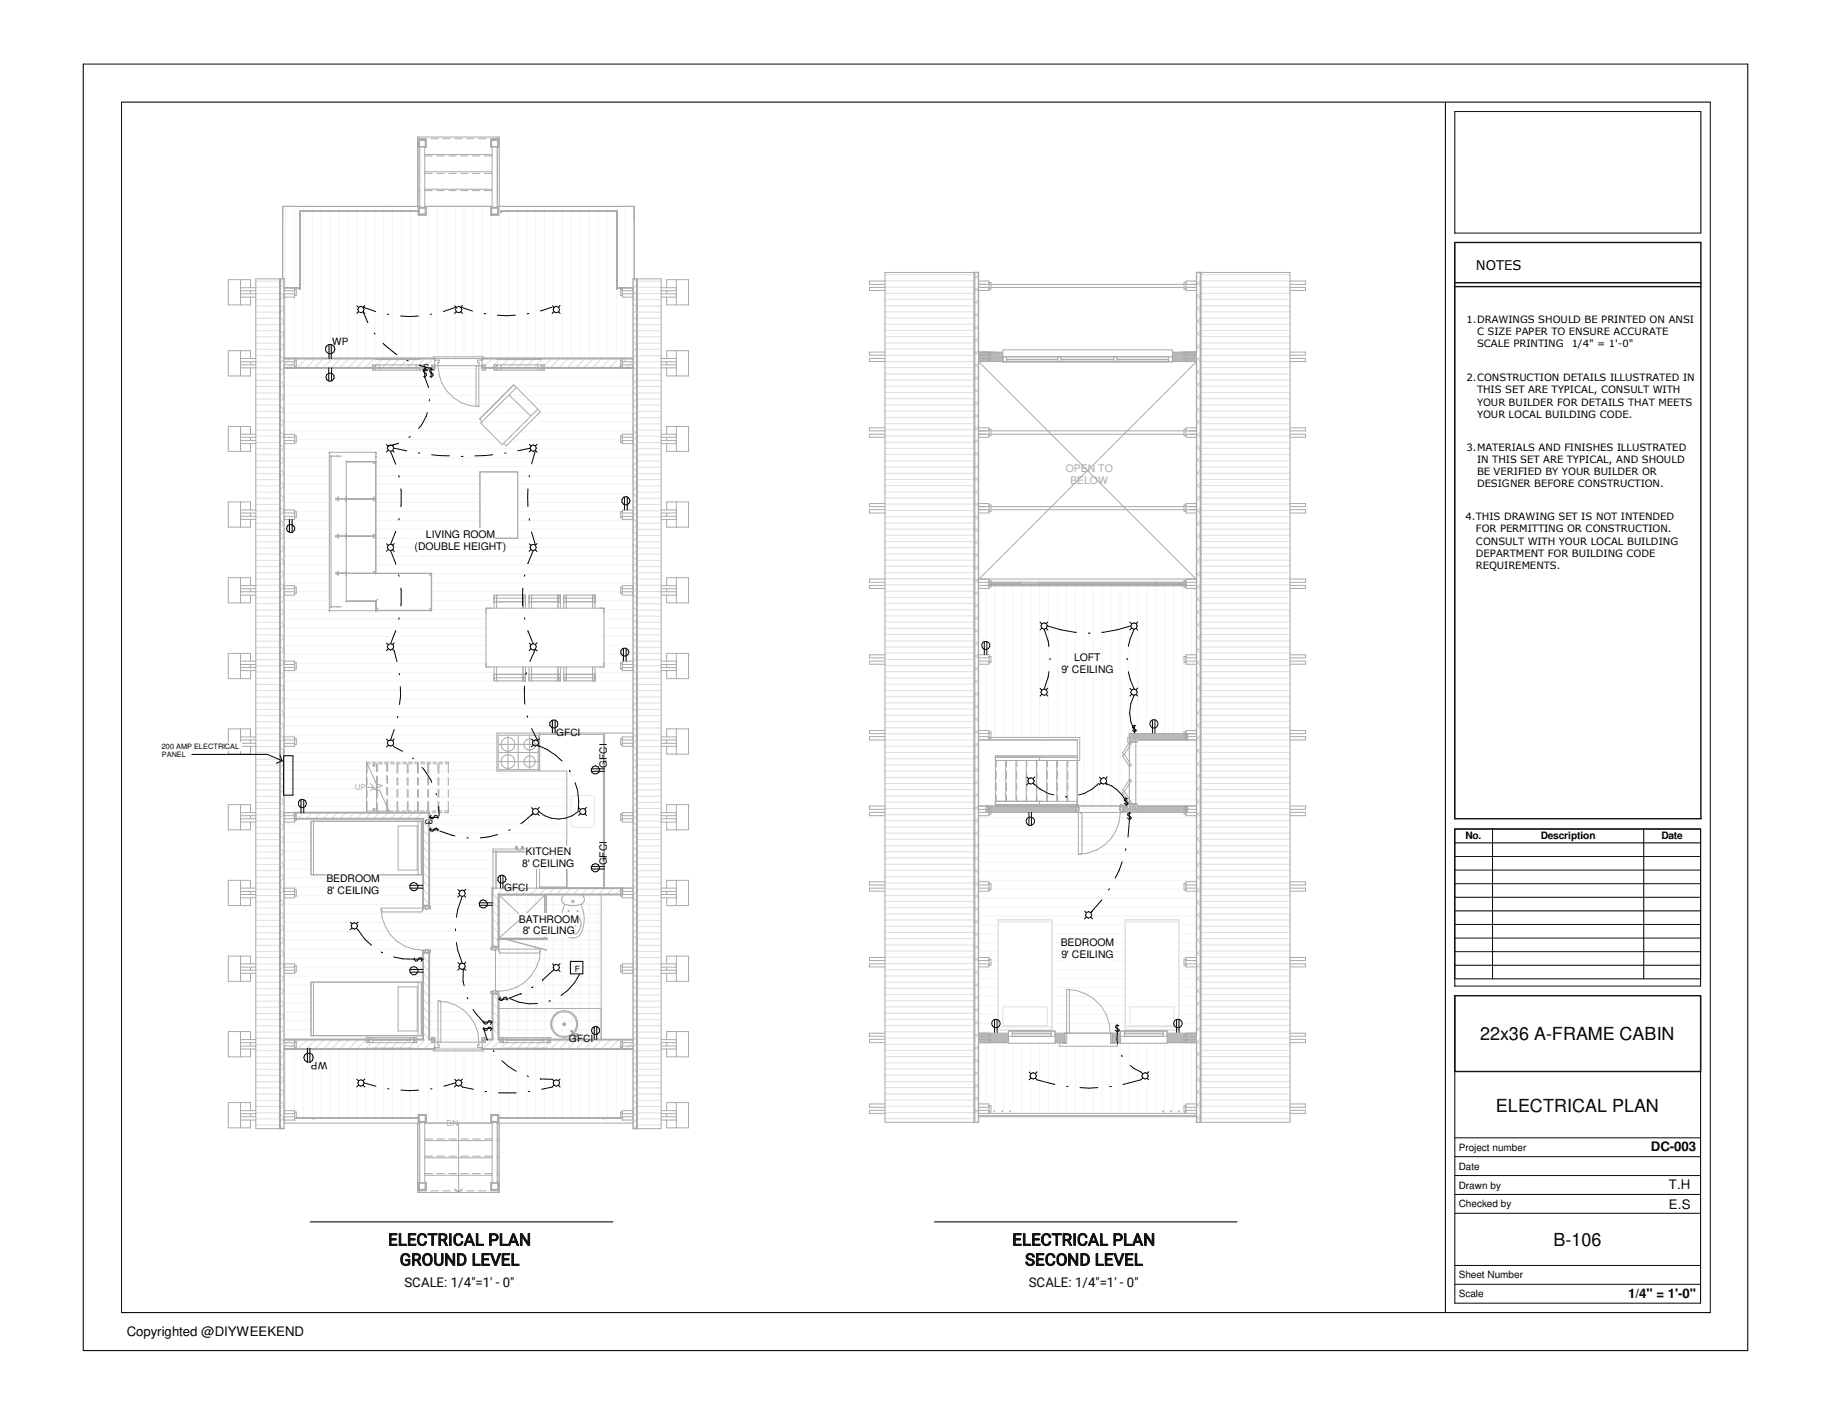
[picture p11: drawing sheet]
<svg xmlns="http://www.w3.org/2000/svg" width="279mm" height="216mm" viewBox="0 0 279 216" stroke-linecap="round" stroke-linejoin="round" font-family="sans-serif">
<defs><g id="words">
<g font-size="2.7">
<text x="225.8" y="158.7">22x36 A-FRAME CABIN</text>
<text x="228.3" y="169.7">ELECTRICAL PLAN</text>
<text x="237.1" y="190.1">B-106</text>
</g>
<g font-size="2.5">
<text x="59.2" y="190">ELECTRICAL PLAN</text>
<text x="154.5" y="190">ELECTRICAL PLAN</text>
<text x="61" y="193.1">GROUND LEVEL</text>
<text x="156.4" y="193.1">SECOND LEVEL</text>
</g>
<g font-size="2">
<text x="225.2" y="41.2">NOTES</text>
<text x="251.9" y="175.7">DC-003</text>
<text x="254.7" y="184.5">E.S</text>
<text x="254.7" y="181.5">T.H</text>
<text x="61.7" y="196.4">SCALE: 1/4&quot;=1' -</text>
<text x="76.7" y="196.4">0&quot;</text>
<text x="157" y="196.4">SCALE: 1/4&quot;=1' -</text>
<text x="172" y="196.4">0&quot;</text>
<text x="19.3" y="203.9">Copyrighted @DIYWEEKEND</text>
<text x="248.5" y="198.1">1/4&quot; = 1'-0&quot;</text>
</g>
<g font-size="1.6" fill="#aaa">
<text x="162.6" y="72.1">OPEN TO</text>
<text x="163.4" y="73.9">BELOW</text>
</g>
<g font-size="1.6">
<text x="63.2" y="83.9">(DOUBLE HEIGHT)</text>
<text x="65" y="82">LIVING ROOM</text>
<text x="163.9" y="100.8">LOFT</text>
<text x="162" y="102.7">9' CEILING</text>
<text x="80.2" y="130.5">KITCHEN</text>
<text x="223.6" y="128">No.</text>
<text x="235.1" y="128">Description</text>
<text x="253.5" y="128">Date</text>
<text x="49.8" y="134.5">BEDROOM</text>
<text x="49.9" y="136.4">8' CEILING</text>
<text x="79.7" y="132.3">8' CEILING</text>
<text x="79.2" y="140.8">BATHROOM</text>
<text x="79.8" y="142.6">8' CEILING</text>
<text x="161.9" y="144.4">BEDROOM</text>
<text x="162" y="146.2">9' CEILING</text>
</g>
<g font-size="1.5">
<text x="50.7" y="52.7">WP</text>
<text x="223.8" y="49.3">1.DRAWINGS SHOULD BE PRINTED ON ANSI</text>
<text x="225.4" y="51.1">C SIZE PAPER TO ENSURE ACCURATE</text>
<text x="225.4" y="53">SCALE PRINTING</text>
<text x="239.9" y="53">1/4&quot; = 1'-0&quot;</text>
<text x="65.5" y="55.6" transform="rotate(180 65.5 55.6)">3</text>
<text x="223.8" y="58.2">2.CONSTRUCTION DETAILS ILLUSTRATED IN</text>
<text x="225.4" y="60">THIS SET ARE TYPICAL, CONSULT WITH</text>
<text x="225.4" y="61.9">YOUR BUILDER FOR DETAILS THAT MEETS</text>
<text x="225.4" y="63.7">YOUR LOCAL BUILDING CODE.</text>
<text x="223.8" y="68.8">3.MATERIALS AND FINISHES ILLUSTRATED</text>
<text x="225.4" y="70.7">IN THIS SET ARE TYPICAL, AND SHOULD</text>
<text x="225.4" y="72.5">BE VERIFIED BY YOUR BUILDER OR</text>
<text x="225.4" y="74.3">DESIGNER BEFORE CONSTRUCTION.</text>
<text x="223.6" y="79.4">4.THIS DRAWING SET IS NOT INTENDED</text>
<text x="225.2" y="81.2">FOR PERMITTING OR CONSTRUCTION.</text>
<text x="225.2" y="83.1">CONSULT WITH YOUR LOCAL BUILDING</text>
<text x="225.2" y="84.9">DEPARTMENT FOR BUILDING CODE</text>
<text x="225.2" y="86.8">REQUIREMENTS.</text>
<text x="84.9" y="112.2">GFCI</text>
<text x="92.6" y="117.1" transform="rotate(-90 92.6 117.1)">GFCI</text>
<text x="64.9" y="125" transform="rotate(90 64.9 125)">3</text>
<text x="76.9" y="135.9">GFCI</text>
<text x="92.6" y="132" transform="rotate(-90 92.6 132)">GFCI</text>
<text x="50" y="162" transform="rotate(180 50 162)">WP</text>
<text x="86.8" y="159">GFCI</text>
<text x="222.6" y="175.6">Project number</text>
<text x="222.6" y="178.5">Date</text>
<text x="222.6" y="181.4">Drawn by</text>
<text x="222.6" y="184.2">Checked by</text>
<text x="222.6" y="198">Scale</text>
<text x="222.6" y="195.1">Sheet Number</text>
</g>
<g font-size="1.3" fill="#aaa">
<text x="54.1" y="120.6">UP</text>
<text x="68.2" y="171.8">DN</text>
</g>
<text font-size="1.3" x="87.7" y="148.4">F</text>
<g font-size="1.1">
<text x="24.7" y="114.3">200 AMP ELECTRICAL</text>
<text x="24.7" y="115.6">PANEL</text>
</g>
</g></defs>
<g fill="none" stroke="#cecece" stroke-width=".15">
<path d="M42.8 50.4l.5 .6-.5 .5M42.8 54.3l.5 .5-.5 .6M42.8 58.1l.5 .6M42.8 56.2l.5 .5M42.8 52.3l.5 .6M42.8 48.5l.5 .5M42.8 46.6l.5 .5M42.8 44.6l.5 .6M42.8 42.7l.5 .5M43.3 43.3l-.5 .5M43.3 45.2l-.5 .5M43.3 47.1l-.5 .6"/>
<path d="M43.3 49.1l-.5 .5M43.3 52.9l-.5 .6M43.3 56.8l-.5 .5M43.3 58.7l-.5 .5M96.6 59.8l.5 .6M96.6 57.9l.5 .6M96.6 56l.5 .5M96.6 54.1l.5 .5M96.6 52.1l.5 .6M96.6 50.2l.5 .5M96.6 48.3l.5 .5M96.6 46.4l.5 .5"/>
<path d="M96.6 44.4l.5 .6M96.7 42.5l.4 .5M97.1 43.5l-.5 .5M97.1 45.4l-.5 .6M97.1 47.3l-.5 .6M97.1 49.3l-.5 .5M97.1 51.2l-.5 .5M97.1 53.1l-.5 .6M97.1 55.1l-.5 .5M97.1 57l-.5 .5M97.1 58.9l-.5 .5M42.8 71.6l.5 .6-.5 .5"/>
<path d="M42.8 79.3l.5 .6M42.8 77.4l.5 .5M42.8 75.5l.5 .5M42.8 73.5l.5 .6M42.8 69.7l.5 .5M42.8 67.8l.5 .5M42.8 65.8l.5 .6M42.8 63.9l.5 .5M42.8 62l.5 .5M42.8 60.1l.5 .5M43.3 60.6l-.5 .6M43.3 62.6l-.5 .5"/>
<path d="M43.3 64.5l-.5 .5M43.3 66.4l-.5 .5M43.3 68.3l-.5 .6M43.3 70.3l-.5 .5M43.3 74.1l-.5 .6M43.3 76.1l-.5 .5M43.3 78l-.5 .5M43.3 79.9l-.5 .5M96.6 79.1l.5 .6M96.6 77.2l.5 .5M96.6 75.3l.5 .5M96.6 73.3l.5 .6"/>
<path d="M96.6 71.4l.5 .5M96.6 69.5l.5 .5M96.6 67.6l.5 .5M96.6 65.6l.5 .6M96.6 63.7l.5 .5M96.6 61.8l.5 .5M97.1 60.8l-.5 .6M97.1 62.8l-.5 .5M97.1 64.7l-.5 .5M97.1 66.6l-.5 .6M97.1 68.5l-.5 .6M97.1 70.5l-.5 .5"/>
<path d="M97.1 72.4l-.5 .5M97.1 74.3l-.5 .6M97.1 76.3l-.5 .5M97.1 78.2l-.5 .5M42.8 89l.5 .5-.5 .6M42.8 98.6l.5 .5M42.8 96.7l.5 .5M42.8 94.8l.5 .5M42.8 92.8l.5 .6M42.8 90.9l.5 .5M42.8 87l.5 .6M42.8 85.1l.5 .5"/>
<path d="M42.8 83.2l.5 .5M42.8 81.3l.5 .5M43.3 81.8l-.5 .6M43.3 83.8l-.5 .5M43.3 85.7l-.5 .5M43.3 87.6l-.5 .6M43.3 91.5l-.5 .5M43.3 93.4l-.5 .5M43.3 95.3l-.5 .6M43.3 97.3l-.5 .5M43.3 99.2l-.5 .5M96.6 98.4l.5 .5"/>
<path d="M96.6 96.5l.5 .5M96.6 94.5l.5 .6M96.6 92.6l.5 .6M96.6 90.7l.5 .5M96.6 88.8l.5 .5M96.6 86.8l.5 .6M96.6 84.9l.5 .5M96.6 83l.5 .5M96.6 81.1l.5 .5M97.1 80.1l-.5 .6M97.1 82l-.5 .6M97.1 84l-.5 .5"/>
<path d="M97.1 85.9l-.5 .5M97.1 87.8l-.5 .6M97.1 89.8l-.5 .5M97.1 91.7l-.5 .5M97.1 93.6l-.5 .5M97.1 95.5l-.5 .6M97.1 97.5l-.5 .5M97.1 99.4l-.5 .5M42.8 106.3l.5 .6-.5 .5M42.8 119.8l.5 .6M42.8 117.9l.5 .5M42.8 116l.5 .5"/>
<path d="M42.8 114l.5 .6M42.8 112.1l.5 .5M42.8 110.2l.5 .5M42.8 108.2l.5 .6M42.8 104.4l.5 .5M42.8 102.5l.5 .5M42.8 100.5l.5 .6M43.3 101.1l-.5 .5M43.3 103l-.5 .6M43.3 105l-.5 .5M43.3 108.8l-.5 .6M43.3 110.8l-.5 .5"/>
<path d="M43.3 112.7l-.5 .5M43.3 114.6l-.5 .5M43.3 116.5l-.5 .6M43.3 118.5l-.5 .5M96.6 119.6l.5 .5M96.6 117.7l.5 .5M96.6 115.7l.5 .6M96.6 113.8l.5 .6M96.6 111.9l.5 .5M96.6 110l.5 .5M96.6 108l.5 .6M96.6 106.1l.5 .5"/>
<path d="M96.6 104.2l.5 .5M96.6 102.3l.5 .5M96.6 100.3l.5 .6M97.1 101.3l-.5 .6M97.1 103.3l-.5 .5M97.1 105.2l-.5 .5M97.1 107.1l-.5 .6M97.1 109.1l-.5 .5M97.1 111l-.5 .5M97.1 112.9l-.5 .6M97.1 114.9l-.5 .5M97.1 116.8l-.5 .5"/>
<path d="M97.1 118.7l-.5 .6M42.8 123.7l.5 .5-.5 .6M42.8 139.1l.5 .6M42.8 137.2l.5 .5M42.8 135.3l.5 .5M42.8 133.3l.5 .6M42.8 131.4l.5 .6M42.8 129.5l.5 .5M42.8 127.6l.5 .5M42.8 125.6l.5 .6M42.8 121.8l.5 .5M43.3 120.4l-.5 .5"/>
<path d="M43.3 122.3l-.5 .6M43.3 126.2l-.5 .5M43.3 128.1l-.5 .6M43.3 130l-.5 .6M43.3 132l-.5 .5M43.3 133.9l-.5 .6M43.3 135.8l-.5 .6M43.3 137.8l-.5 .5M43.3 139.7l-.5 .6M96.6 138.9l.5 .5M96.6 137l.5 .5M96.6 135l.5 .6"/>
<path d="M96.6 133.1l.5 .5M96.6 131.2l.5 .5M96.6 129.2l.5 .6M96.6 127.3l.5 .6M96.6 125.4l.5 .5M96.6 123.5l.5 .5M96.6 121.5l.5 .6M97.1 120.6l-.5 .6M97.1 122.6l-.5 .5M97.1 124.5l-.5 .5M97.1 126.4l-.5 .6M97.1 128.4l-.5 .5"/>
<path d="M97.1 130.3l-.5 .5M97.1 132.2l-.5 .6M97.1 134.1l-.5 .6M97.1 136.1l-.5 .5M97.1 138l-.5 .5M97.1 139.9l-.5 .6M42.8 141.1l.5 .5-.5 .6M42.8 158.4l.5 .6-.5 .5M42.8 156.5l.5 .5M42.8 154.6l.5 .5M42.8 152.6l.5 .6M42.8 150.7l.5 .5"/>
<path d="M42.8 148.8l.5 .5M42.8 146.9l.5 .5M42.8 144.9l.5 .6M42.8 143l.5 .5M43.3 143.6l-.5 .5M43.3 145.5l-.5 .5M43.3 147.4l-.5 .6M43.3 149.4l-.5 .5M43.3 151.3l-.5 .5M43.3 153.2l-.5 .5M43.3 155.1l-.5 .6M43.3 157.1l-.5 .5"/>
<path d="M96.6 158.2l.5 .5M96.6 156.3l.5 .5M96.6 154.3l.5 .6M96.6 152.4l.5 .6M96.6 150.5l.5 .5M96.6 148.5l.5 .6M96.6 146.6l.5 .6M96.6 144.7l.5 .5M96.6 142.7l.5 .6M96.6 140.8l.5 .6M97.1 141.9l-.5 .5M97.1 143.8l-.5 .5"/>
<path d="M97.1 145.7l-.5 .5M97.1 147.6l-.5 .6M97.1 149.6l-.5 .5M97.1 151.5l-.5 .5M97.1 153.4l-.5 .6M97.1 155.3l-.5 .6M97.1 157.3l-.5 .5M97.1 159.2l-.5 .5M42.8 171.9l.3 .3M42.8 170l.5 .5M42.8 168.1l.5 .5M42.8 166.1l.5 .6"/>
<path d="M42.8 164.2l.5 .5M42.8 162.3l.5 .5M42.8 160.3l.5 .6M43.3 160.9l-.5 .6M43.3 162.9l-.5 .5M43.3 164.8l-.5 .5M43.3 166.7l-.5 .5M43.3 168.6l-.5 .6M43.3 170.6l-.5 .5M96.6 171.7l.5 .5M96.6 169.8l.5 .5M96.6 167.8l.5 .6"/>
<path d="M96.6 165.9l.5 .6M96.6 164l.5 .5M96.6 162.1l.5 .5M96.6 160.1l.5 .6M97.1 161.1l-.5 .6M97.1 163.1l-.5 .5M97.1 165l-.5 .5M97.1 166.9l-.5 .5M97.1 168.8l-.5 .6M97.1 170.8l-.5 .5"/>
</g>
<g fill="none" stroke="#dfdfdf" stroke-width=".15">
<path d="M39 42.9h3.7M39 43.8h3.7M39 44.8h3.7M39 45.7h3.7M39 46.7h3.7M39 47.6h3.7M39 48.6h3.7M39 49.5h3.7M39 50.5h3.7M39 51.4h3.7M39 52.4h3.7M39 53.3h3.7"/>
<path d="M39 54.3h3.7M39 55.2h3.7M39 56.1h3.7M39 57.1h3.7M39 58h3.7M39 59h3.7M39 59.9h3.7M97.2 42.9h3.7M97.2 43.8h3.7M97.2 44.8h3.7M97.2 45.7h3.7M97.2 46.7h3.7"/>
<path d="M97.2 47.6h3.7M97.2 48.6h3.7M97.2 49.5h3.7M97.2 50.5h3.7M97.2 51.4h3.7M97.2 52.4h3.7M97.2 53.3h3.7M97.2 54.3h3.7M97.2 55.2h3.7M97.2 56.1h3.7M97.2 57.1h3.7M97.2 58h3.7"/>
<path d="M97.2 59h3.7M97.2 59.9h3.7M39 60.9h3.7M39 61.8h3.7M39 62.8h3.7M39 63.7h3.7M39 64.7h3.7M39 65.6h3.7M39 66.5h3.7M39 67.5h3.7M39 68.5h3.7M39 69.4h3.7"/>
<path d="M39 70.4h3.7M39 71.3h3.7M39 72.3h3.7M39 73.2h3.7M39 74.1h3.7M39 75.1h3.7M39 76h3.7M39 77h3.7M39 77.9h3.7M39 78.9h3.7M39 79.8h3.7M97.2 60.9h3.7"/>
<path d="M97.2 61.8h3.7M97.2 62.8h3.7M97.2 63.7h3.7M97.2 64.7h3.7M97.2 65.6h3.7M97.2 66.5h3.7M97.2 67.5h3.7M97.2 68.5h3.7M97.2 69.4h3.7M97.2 70.4h3.7M97.2 71.3h3.7M97.2 72.3h3.7"/>
<path d="M97.2 73.2h3.7M97.2 74.1h3.7M97.2 75.1h3.7M97.2 76h3.7M97.2 77h3.7M97.2 77.9h3.7M97.2 78.9h3.7M97.2 79.8h3.7M39 80.8h3.7M39 81.7h3.7M39 82.7h3.7M39 83.6h3.7"/>
<path d="M39 84.5h3.7M39 85.5h3.7M39 86.4h3.7M39 87.4h3.7M39 88.3h3.7M39 89.3h3.7M39 90.3h3.7M39 91.2h3.7M39 92.1h3.7M39 93.1h3.7M39 94h3.7M39 95h3.7"/>
<path d="M39 95.9h3.7M39 96.9h3.7M39 97.8h3.7M39 98.8h3.7M39 99.7h3.7M97.2 80.8h3.7M97.2 81.7h3.7M97.2 82.7h3.7M97.2 83.6h3.7M97.2 84.5h3.7M97.2 85.5h3.7M97.2 86.4h3.7"/>
<path d="M97.2 87.4h3.7M97.2 88.3h3.7M97.2 89.3h3.7M97.2 90.3h3.7M97.2 91.2h3.7M97.2 92.1h3.7M97.2 93.1h3.7M97.2 94h3.7M97.2 95h3.7M97.2 95.9h3.7M97.2 96.9h3.7M97.2 97.8h3.7"/>
<path d="M97.2 98.8h3.7M97.2 99.7h3.7M39 100.7h3.7M39 101.6h3.7M39 102.5h3.7M39 103.5h3.7M39 104.4h3.7M39 105.4h3.7M39 106.3h3.7M39 107.3h3.7M39 108.2h3.7M39 109.2h3.7"/>
<path d="M39 110.1h3.7M39 111.1h3.7M39 112h3.7M39 112.9h3.7M39 113.9h3.7M39 114.9h3.7M39 115.8h3.7M39 116.8h3.7M39 117.7h3.7M39 118.7h3.7M39 119.6h3.7M97.2 100.7h3.7"/>
<path d="M97.2 101.6h3.7M97.2 102.5h3.7M97.2 103.5h3.7M97.2 104.4h3.7M97.2 105.4h3.7M97.2 106.3h3.7M97.2 107.3h3.7M97.2 108.2h3.7M97.2 109.2h3.7M97.2 110.1h3.7M97.2 111.1h3.7M97.2 112h3.7"/>
<path d="M97.2 112.9h3.7M97.2 113.9h3.7M97.2 114.9h3.7M97.2 115.8h3.7M97.2 116.8h3.7M97.2 117.7h3.7M97.2 118.7h3.7M97.2 119.6h3.7M39 120.5h3.7M39 121.5h3.7M39 122.4h3.7M39 123.4h3.7"/>
<path d="M39 124.3h3.7M39 125.3h3.7M39 126.2h3.7M39 127.2h3.7M39 128.1h3.7M39 129.1h3.7M39 130h3.7M39 130.9h3.7M39 131.9h3.7M39 132.8h3.7M39 133.8h3.7M39 134.7h3.7"/>
<path d="M39 135.7h3.7M39 136.7h3.7M39 137.6h3.7M39 138.5h3.7M39 139.5h3.7M97.2 120.5h3.7M97.2 121.5h3.7M97.2 122.4h3.7M97.2 123.4h3.7M97.2 124.3h3.7M97.2 125.3h3.7M97.2 126.2h3.7"/>
<path d="M97.2 127.2h3.7M97.2 128.1h3.7M97.2 129.1h3.7M97.2 130h3.7M97.2 130.9h3.7M97.2 131.9h3.7M97.2 132.8h3.7M97.2 133.8h3.7M97.2 134.7h3.7M97.2 135.7h3.7M97.2 136.7h3.7M97.2 137.6h3.7"/>
<path d="M97.2 138.5h3.7M97.2 139.5h3.7M39 140.4h3.7M39 141.4h3.7M39 142.3h3.7M39 143.3h3.7M39 144.2h3.7M39 145.2h3.7M39 146.1h3.7M39 147.1h3.7M39 148h3.7M39 148.9h3.7"/>
<path d="M39 149.9h3.7M39 150.8h3.7M39 151.8h3.7M39 152.7h3.7M39 153.7h3.7M39 154.6h3.7M39 155.6h3.7M39 156.5h3.7M39 157.5h3.7M39 158.4h3.7M39 159.4h3.7M97.2 140.4h3.7"/>
<path d="M97.2 141.4h3.7M97.2 142.3h3.7M97.2 143.3h3.7M97.2 144.2h3.7M97.2 145.2h3.7M97.2 146.1h3.7M97.2 147.1h3.7M97.2 148h3.7M97.2 148.9h3.7M97.2 149.9h3.7M97.2 150.8h3.7M97.2 151.8h3.7"/>
<path d="M97.2 152.7h3.7M97.2 153.7h3.7M97.2 154.6h3.7M97.2 155.6h3.7M97.2 156.5h3.7M97.2 157.5h3.7M97.2 158.4h3.7M97.2 159.4h3.7M39 160.3h3.7M39 161.2h3.7M39 162.2h3.7M39 163.2h3.7"/>
<path d="M39 164.1h3.7M39 165.1h3.7M39 166h3.7M39 166.9h3.7M39 167.9h3.7M39 168.8h3.7M39 169.8h3.7M39 170.7h3.7M39 171.7h3.7M97.2 160.3h3.7M97.2 161.2h3.7M97.2 162.2h3.7"/>
<path d="M97.2 163.2h3.7M97.2 164.1h3.7M97.2 165.1h3.7M97.2 166h3.7M97.2 166.9h3.7M97.2 167.9h3.7M97.2 168.8h3.7M97.2 169.8h3.7M97.2 170.7h3.7M97.2 171.7h3.7"/>
</g>
<g fill="none" stroke="#f4f4f4" stroke-width=".15">
<path d="M43.6 31.5v12.4M44.9 31.5v12.4M46.3 31.5v23.2M47.7 31.5v23.2M49 31.5v23.2M50.4 31.5v23.2M51.7 31.5v23.2M53.1 31.5v23.2M54.5 31.5v23.2M55.8 31.5v23.2M57.2 31.5v23.2M58.5 31.5v23.2"/>
<path d="M59.9 31.5v23.2M61.3 31.5v23.2M62.7 31.5v23.2M64 31.5v.1M64 32.9v21.8M65.4 31.5v23.2M66.7 31.5v23.2M68.1 31.5v23.2M69.5 31.5v23.2M70.8 31.5v23.2M72.2 31.5v23.2M73.6 31.5v23.2"/>
<path d="M74.9 31.5v.1M74.9 32.9v21.8M76.3 31.5v23.2M77.6 31.5v23.2M79 31.5v23.2M80.4 31.5v23.2M81.7 31.5v23.2M83.1 31.5v23.2M84.5 31.5v23.2M85.8 31.5v23.2M87.2 31.5v23.2M88.6 31.5v23.2"/>
<path d="M89.9 31.5v23.2M91.3 31.5v23.2M92.6 31.5v23.2M94 31.5v23.2M95.4 31.5v12.4M96.7 31.5v11M43.3 56.2h13.6M43.3 57.6h53.3M43.3 58.9h53.3M43.6 45.3v9.4M44.9 45.3v9.4M57.3 56.2h6.8"/>
<path d="M64.6 56.2h1.3M66.3 54.8h7.3M66.3 56.2h7.3M74 56.2h1.4M75.9 56.2h6.7M83.1 56.2h13.5M95.4 45.3v9.4M43.3 60.3h53.3M43.3 61.6h53.3M43.3 63h53.3M43.3 64.4h53.3M43.3 65.7h53.3"/>
<path d="M43.3 68.5h53.3M43.3 69.8h6.9M43.3 71.2h6.9M43.3 72.6h6.9M43.3 73.9h6.9M43.3 75.3h6.9M43.3 76.7h6.9M43.3 79.4h6.9M45 78h5.2M45.2 67.1h49.5M57.4 69.8h39.2M57.4 71.2h39.2"/>
<path d="M57.4 72.6h15.8M57.4 73.9h15.8M57.4 75.3h15.8M57.4 76.7h15.8M57.4 78h15.8M57.4 79.4h15.8M79 72.6h17.6M79 73.9h17.6M79 75.3h17.6M79 76.7h17.6M79 78h16M79 79.4h17.6"/>
<path d="M43.3 80.7h6.9M43.3 82.1h6.9M43.3 83.5h6.9M43.3 84.8h6.9M43.3 86.2h6.9M43.3 87.6h6.9M43.3 88.9h6.9M43.3 91.7h6.9M43.3 93h6.9M43.3 94.4h30.9M43.3 95.8h30.9M43.3 97.1h30.9"/>
<path d="M43.3 98.5h30.9M43.3 99.8h30.9M45.2 90.3h5M57.4 80.7h15.8M57.4 82.1h15.8M57.4 83.5h39.2M57.4 84.8h39.2M57.4 86.2h39.2M65.9 87.6h30.7M65.9 88.9h30.7M65.9 90.3h28.8M65.9 91.7h9.5"/>
<path d="M65.9 93h8.3M79 80.7h17.6M79 82.1h17.6M80.2 91.7h.5M85.5 91.7h.5M90.8 91.7h5.8M92.2 93h4.4M92.2 94.4h4.4M92.2 95.8h4.4M92.2 97.1h4.4M92.2 98.5h4.4M92.2 99.8h4.4"/>
<path d="M43.3 102.6h32.1M43.3 103.9h53.3M43.3 105.3h53.3M43.3 106.6h53.3M43.3 108h53.3M43.3 109.4h53.3M43.3 110.7h53.3M43.3 112.1h39M43.3 114.9h39M43.3 116.2h39M43.3 117.6h12.6M43.3 118.9h12.6"/>
<path d="M45.2 101.2h29M45.2 113.5h37.1M56.5 117.6h25.8M57.1 118.9h29.4M80.2 102.6h.5M85.5 102.6h.5M90.8 102.6h5.8M92.2 101.2h2.5M43.3 120.3h12.6M43.3 121.7h12.6M43.3 123h12.6M43.3 125.7h4.2"/>
<path d="M43.3 127.1h4.2M43.3 128.5h4.2M43.3 129.8h4.2M43.3 131.2h4.2M43.3 132.6h4.2M43.3 133.9h21.3M43.3 135.3h21.3M43.3 138h21.3M43.3 139.4h31.8M45.2 136.7h19.4M57.4 120.3h29.1M58.4 121.7h28.1"/>
<path d="M59.1 123h27.4M64.3 125.7h.3M64.3 127.1h.3M64.3 128.5h.3M64.3 129.8h.3M64.3 131.2h.3M64.3 132.6h.3M65.5 124.4h21M65.5 125.7h21M65.5 127.1h21M65.5 128.5h21M65.5 129.8h9.7"/>
<path d="M65.5 131.2h9.7M65.5 132.6h9.7M65.5 133.9h9.7M65.5 135.3h9.7M65.5 136.7h9.6M65.5 138h9.6M76.1 136.7h15.6M76.1 138h15.6M76.1 139.4h15.6M76.3 136.5v22.1M77.6 136.5v22.1M79 136.5v22.1"/>
<path d="M79.2 129.8h.2M80.4 136.5v22.1M81.7 136.5v22.1M83.1 136.5v22.1M84.5 136.5v22.1M85.8 136.5v22.1M87.2 136.5v22.1M88.6 136.5v22.1M89.9 136.5v22.1M91.3 136.5v22.1M43.3 140.8h31.8M43.3 142.1h31.8"/>
<path d="M43.3 143.5h31.8M43.3 144.8h48.4M43.3 146.2h21.3M43.3 148.9h21.3M43.3 150.3h4.2M43.3 151.6h4.2M43.3 153h4.2M43.3 154.4h4.2M43.3 155.7h4.2M43.3 157.1h4.2M43.3 158.5h12.6M45.2 147.6h19.4"/>
<path d="M56.4 158.5h6.7M63.6 158.5h1M64.3 150.3h.3M64.3 151.6h.3M64.3 153h.3M64.3 154.4h.3M64.3 155.7h.3M64.3 157.1h.3M65.5 146.2h26.2M65.5 147.6h26.2M65.5 148.9h26.2M65.5 150.3h26.2"/>
<path d="M65.5 151.6h9.6M65.5 153h9.6M65.5 154.4h9.6M65.5 155.7h9.6M65.5 157.1h9.6M65.5 158.5h.4M66.3 158.5h7.3M66.3 159.9h7.3M74 158.5h1.1M76.1 140.8h15.6M76.1 142.1h15.6M76.1 143.5h15.6"/>
<path d="M76.1 151.6h15.6M76.1 153h15.6M76.1 154.4h15.6M76.1 155.7h15.6M76.1 157.1h15.6M76.1 158.5h.2M76.8 158.5h6.8M84 158.5h7.7M43.6 160.1v9.4M43.6 170.9v.5M44.9 160.1v9.4M44.9 170.9v.5"/>
<path d="M46.3 160.1v11.3M47.7 160.1v11.3M49 160.1v11.3M50.4 160.1v11.3M51.7 160.1v11.3M53.1 160.1v11.3M54.5 160.1v11.3M55.8 160.1v11.3M57.2 160.1v11.3M58.5 160.1v11.3M59.9 160.1v11.3M61.3 160.1v11.3"/>
<path d="M62.7 160.1v11.3M64 160.1v10M64 171.3v.1M65.4 160.1v11.3M66.7 160.1v11.3M68.1 160.1v11.3M69.5 160.1v11.3M70.8 160.1v11.3M72.2 160.1v11.3M73.6 160.1v11.3M74.9 160.1v10M74.9 171.3v.1"/>
<path d="M76.3 160.1v11.3M77.6 160.1v11.3M79 160.1v11.3M80.4 160.1v11.3M81.7 160.1v11.3M83.1 160.1v11.3M84.5 160.1v11.3M85.8 160.1v11.3M87.2 160.1v11.3M88.6 160.1v11.3M89.9 160.1v11.3M91.3 160.1v11.3"/>
<path d="M92.6 160.1v11.3M94 160.1v11.3M95.4 160.1v9.4M95.4 170.9v.5"/>
</g>
<g fill="none" stroke="#dbdbdb" stroke-width=".15">
<path d="M44.3 54.7l-1 .9M45.6 54.7l-1.5 1.4M46.8 54.7l-1.4 1.4M48.1 54.7l-1.4 1.4M49.4 54.7l-1.4 1.4M50.7 54.7l-1.4 1.4M52 54.7l-1.5 1.4M53.3 54.7l-1.5 1.4M54.6 54.7l-1.5 1.4M55.8 54.7l-1.4 1.4M57.1 54.7l-1.4 1.4M58.4 54.7l-1.1 1.1"/>
<path d="M59.7 54.7l-1.4 1.4M61 54.7l-1.5 1.4M62.3 54.7l-1.5 1.4M63.5 54.7l-1.4 1.4M64.9 54.7l-1.5 1.4M66.1 54.7l-1.4 1.4M73.8 54.7l-.2 .3M75.1 54.7l-1.1 1.1M75.4 55.8l-.4 .3M76.4 54.7l-1 1M77.7 54.7l-1.5 1.4M79 54.7l-1.4 1.4"/>
<path d="M80.3 54.7l-1.5 1.4M81.5 54.7l-1.4 1.4M82.8 54.7l-1.4 1.4M84.1 54.7l-1 1.1M85.4 54.7l-1.5 1.4M86.7 54.7l-1.4 1.4M88 54.7l-1.5 1.4M89.3 54.7l-1.5 1.4M90.6 54.7l-1.5 1.4M91.8 54.7l-1.4 1.4M93.1 54.7l-1.4 1.4M94.4 54.7l-1.4 1.4"/>
<path d="M95.7 54.7l-1.5 1.4M96.6 55.1l-1.1 1M45.1 124l-.1 .1M46.4 124l-1 .9M47.7 124l-1 .9M48.9 124l-.9 .9M50.2 124l-.9 .9M51.5 124l-1 .9M52.8 124l-.9 .9M54.1 124l-1 .9M55.4 124l-1 .9M56.6 124l-.9 .9"/>
<path d="M58 124l-1 .9M59.2 124l-.9 .9M60.5 124l-.9 .9M61.8 124l-1 .9M63.1 124l-1 .9M64.4 124l-1 .9M64.6 136.9l.9 1M64.6 135.7l.9 1M64.6 134.4l.9 .9M64.6 133.1l.9 1M64.6 131.8l.9 1M64.6 130.6l.9 .9"/>
<path d="M64.6 129.2l.9 1M64.6 128l.9 .9M64.6 126.7l.9 .9M64.6 125.4l.9 1M65.4 124.9l.1 .2M65.5 124.1l-.8 .8M75.1 138.9l1 .9M75.1 137.6l1 1M75.3 136.5l.8 .8M75.6 135.5l-.5 .5M76.9 135.5l-1 1M78.1 135.5l-.9 1"/>
<path d="M79.4 135.5l-.9 1M80.7 135.5l-.9 1M82 135.5l-1 1M83.3 135.5l-1 1M84.6 135.5l-1 1M85.9 135.5l-1 1M87.2 135.5l-1 1M88.4 135.5l-.9 1M89.7 135.5l-.9 1M91 135.5l-1 1M92.3 135.5l-1 1M93.6 135.5l-1 1"/>
<path d="M94.9 135.5l-1 1M44.3 158.6l-1 1M45.6 158.6l-1.4 1.5M46.9 158.6l-1.5 1.5M48.2 158.6l-1.5 1.5M49.4 158.6l-1.4 1.5M50.8 158.6l-1.5 1.5M52 158.6l-1.4 1.5M53.3 158.6l-1.4 1.5M54.6 158.6l-1.4 1.5M55.9 158.6l-1.5 1.5M57.1 158.6l-1.4 1.5"/>
<path d="M58.5 158.6l-1.5 1.5M59.7 158.6l-1.4 1.5M61 158.6l-1.4 1.5M62.3 158.6l-1.4 1.5M63.1 159.1l-1 1M64.6 157.5l.9 1M64.6 156.3l.9 .9M64.6 155l.9 .9M64.6 153.7l.9 .9M64.6 152.4l.9 1M64.6 151.1l.9 1M64.6 149.8l.9 1"/>
<path d="M64.6 148.5l.9 1M64.6 147.2l.9 1M64.6 146l.9 .9M64.9 158.6l-1.4 1.5M65.2 145.4l.3 .2M65.9 158.9l-1.2 1.2M66.3 159.7l-.3 .4M75.1 158.2l.5 .4M75.1 156.9l1 1M75.1 155.6l1 .9M75.1 154.3l1 1M75.1 153l1 1"/>
<path d="M75.1 151.7l1 1M75.1 144l.4 .4M75.1 142.7l1 1M75.1 141.4l1 1M75.1 140.2l1 .9M75.2 158.6l-1.5 1.5M76.3 158.7l-1.3 1.4M77.7 158.6l-1.4 1.5M79 158.6l-1.4 1.5M80.3 158.6l-1.4 1.5M81.6 158.6l-1.5 1.5M82.9 158.6l-1.5 1.5"/>
<path d="M83.7 159.1l-1 1M84.2 158.6l-.2 .1M85.5 158.6l-1.5 1.5M86.7 158.6l-1.4 1.5M88 158.6l-1.4 1.5M89.3 158.6l-1.4 1.5M90.6 158.6l-1.4 1.5M91.9 158.6l-1.5 1.5M93.2 158.6l-1.5 1.5M94.4 158.6l-1.4 1.5M95.8 158.6l-1.5 1.5M96.6 159l-1 1.1"/>
</g>
<g fill="none" stroke="#aaa" stroke-width=".15">
<path d="M45.8 32.2h.1M45.8 32.3h.1M45.8 32.3h18M45.8 32.2h18M45.8 32.2v11.7M63.7 31.5v-10.6h12.5v10.6M63.8 31.6h1.2v1.3h-1.2zM63.9 21.3h1.1v1.1h-1.1zM63.9 31.7h1.1v1.1h-1.1zM63.9 20.9v.4M63.9 22.5v9M63.9 29.1h.2"/>
<path d="M63.9 26.5h.2M63.9 23.8h.2M63.9 21.2h1.2M63.9 28.9h.2M63.9 26.2h.2M63.9 23.6h.2M64 21.4h.9v1h-.9zM64 31.7h.9v1h-.9zM64.1 31.5h-21v11M64.1 22.5h-.3v-1.2h1.2v1.2h-.2M64.1 22.4v9.2M64.8 31.5h10.3"/>
<path d="M64.8 22.4v9.2M64.8 29.1h1.2M64.8 26.5h1.2M64.8 23.8h1.2M64.8 28.9h10.3M64.8 26.2h10.3M64.8 23.6h10.3M65.7 21.2h1.2M66.7 29.1h1.1M66.7 26.5h1.1M66.7 23.8h1.1M67.6 21.2h1.1"/>
<path d="M68.5 29.1h1.1M68.5 26.5h1.1M68.5 23.8h1.1M69.4 21.2h1.1M70.3 29.1h1.1M70.3 26.5h1.1M70.3 23.8h1.1M71.2 21.2h1.1M72.1 29.1h1.1M72.1 26.5h1.1M72.1 23.8h1.1M73 21.2h1.2"/>
<path d="M73.9 29.1h1.2M73.9 26.5h1.2M73.9 23.8h1.2M74.8 21.2h1.1M74.9 31.6h1.2v1.3h-1.2zM74.9 21.3h1.1v1.1h-1.1zM74.9 31.7h1.1v1.1h-1.1zM75 21.4h.9v1h-.9zM75 31.7h.9v1h-.9zM75.1 22.5h-.2v-1.2h1.2v1.2h-.2M75.1 22.4v9.2M75.9 31.5h20.9v11"/>
<path d="M75.9 22.4v9.2M75.9 29.1h.1M75.9 26.5h.1M75.9 23.8h.1M75.9 28.9h.1M75.9 26.2h.1M75.9 23.6h.1M75.9 20.9v.4M75.9 22.5v9M76.5 32.3h.1M76.5 32.2h.1M76.5 32.3h17.6"/>
<path d="M76.5 32.2h17.6M76.5 32.2v.1M94.1 32.3h.1M94.1 32.2h.1M94.1 32.2v11.7M36.7 42.7v3.8M36.7 53.5v3.9M36.7 55.2h2.3M36.7 54.7h2.3M36.7 56.1h2.3M36.7 55.7h2.3M36.7 44.4h2.3"/>
<path d="M36.7 43.9h2.3M36.7 45.3h2.3M36.7 44.8h2.3M38.2 43.9v-1.2h-3.4v3.8h3.4v-1.2M38.2 54.7v-1.2h-3.4v3.9h3.4v-1.3M38.2 44.4v.4M38.2 55.2v.5M42.7 42.5h-3.7v129.7h3.7M42.8 42.5v129.7M43.3 55.2h1.7M43.3 55.7h1.7M43.4 43.9h.1"/>
<path d="M44.6 43.9h.1M45 54.7v1.4h-1.7v-1.4h53.3v1.4h-1.6v-1.4M45 43.9v1.4h-1.7v-.5h1.7M45 44.1h.2v1h-.2M45 54.9h.2v1h-.2M45 43.9h.8M45.8 43.9h.1M45.8 43.9h-2.5v.5h1.7M56.9 55.7h7.7M56.9 55.7l.4 .8v-.8l-.4 .8M56.9 56.5h7.7M56.9 55.7v.8"/>
<path d="M57.3 54.7v.2h6.8v-.2M57.9 56.1h5.6M57.9 55.7v.8M63.5 55.7v.8M64.6 55.7v.8M64.6 55.7l-.5 .8v-.8l.5 .8M65.9 55.7h.4l-.4 .8M65.9 55.7v.8M65.9 55.7l.4 .8M65.9 56.5h.4M66.1 54.7v-.3h7.7v.3M66.3 55.8h.5v-.5h.2v-.4h-.7v1.6"/>
<path d="M66.8 55.8h6.3v6.2a6.2 6.2 0 0 1-6.3-6.2zM72.6 55.8v6.2h.5M73.6 55.8h-.5v-.5h-.2v-.4h.7v1.6M73.6 56.5h.4M74 55.7h-.4l.4 .8M74 55.7v.8M74 55.7l-.4 .8M75.4 55.7h7.7M75.4 55.7v.8M75.4 56.5h7.7M75.4 55.7l.5 .8v-.8l-.5 .8M75.9 54.7v.2h6.7v-.2"/>
<path d="M76.4 56.1h5.6M76.4 55.7v.8M78.8 59.1l-5.4 5.5 3.2 3.3 5.5-5.5M82 55.7v.8M83.1 55.7l-.5 .8v-.8l.5 .8M83.1 55.7v.8M94.1 43.9h.1M94.1 43.9h2.5v.5h-1.6M94.1 43.9h.9M95 44.1h-.3v1h.3M95 54.9h-.3v1h.3M95 43.9v1.4h1.6v-.5h-1.6"/>
<path d="M95 55.2h1.6M95 55.7h1.6M95.3 43.9h.1M96.5 43.9h.1M97.1 42.5v129.7M97.2 42.5h3.7v129.7h-3.7M100.9 55.2h2.3M100.9 54.7h2.3M100.9 56.1h2.3M100.9 55.7h2.3M100.9 44.4h2.3M100.9 43.9h2.3"/>
<path d="M100.9 45.3h2.3M100.9 44.8h2.3M101.7 43.9v-1.2h3.4v3.8h-3.4v-1.2M101.7 54.7v-1.2h3.4v3.9h-3.4v-1.3M101.7 44.4v.4M101.7 55.2v.5M103.2 42.7v3.8M103.2 53.5v3.9M36.7 65.1v3.8M36.7 76.6v3.8M36.7 78.3h2.3M36.7 77.8h2.3"/>
<path d="M36.7 79.2h2.3M36.7 78.8h2.3M36.7 66.7h2.3M36.7 66.3h2.3M36.7 67.7h2.3M36.7 67.2h2.3M38.2 66.3v-1.2h-3.4v3.8h3.4v-1.2M38.2 77.8v-1.2h-3.4v3.8h3.4v-1.2M38.2 66.7v.5M38.2 78.3v.5M45 66.7h-1.7v-.4h1.7v1.4h-1.7v-.5h1.7M45 78.3h-1.7v-.5h1.7v1.4h-1.7v-.4h1.7"/>
<path d="M45 66.5h.2v1h-.2M45 78.1h.2v.9h-.2M50.2 69h.1M50.2 69h7.2M50.2 69v24.2M50.3 69h.1M50.3 69v.1M50.3 69.1h.1M50.5 69.6h.1M50.5 69.6v23M50.5 69.6h1.7M51.2 76.1h1.5"/>
<path d="M51.3 76.1h.1M51.6 75.8l-.2 .3 .2 .4M52.6 76.1h.1M52.7 76.1l4.6 .1M52.7 76.1h4.6M52.7 76.2h.1v5.5l-.1 .1M52.8 75.9h.1M52.8 76.4h.1M52.8 70.4h4.6M52.8 70.3v5.6l-.1 .2M57 75.8l.3 .3M57.3 76.1h.1"/>
<path d="M57.3 76.2h.1M57.3 70.4v5.7M57.3 76.2v5.6h-6.1M57.3 70.5l-.3 .3M57.3 76.2l-.3 .3M57.4 69h.1M57.4 69.1h.1M57.4 69.6h.1M57.4 69.7h.1M57.4 69v18.5h8.5v5.7h-15.7M73.2 72h5.8v10.1h-5.8zM73.6 64.3l-.4-.4 5.2-5.2 4.1 4.1-5.2 5.2-.4-.4"/>
<path d="M77.7 60.2l3.3 3.3M95 66.5h-.3v1h.3M95 78.1h-.3v.9h.3M95 66.7h1.6v-.4h-1.6v1.4h1.6v-.5h-1.6M95 78.3h1.6v-.5h-1.6v1.4h1.6v-.4h-1.6M100.9 78.3h2.3M100.9 77.8h2.3M100.9 79.2h2.3M100.9 78.8h2.3M100.9 66.7h2.3M100.9 66.3h2.3M100.9 67.7h2.3"/>
<path d="M100.9 67.2h2.3M101.7 66.3v-1.2h3.4v3.8h-3.4v-1.2M101.7 77.8v-1.2h3.4v3.8h-3.4v-1.2M101.7 66.7v.5M101.7 78.3v.5M103.2 65.1v3.8M103.2 76.6v3.8M36.7 88.1v3.9M36.7 99.7v3.8M36.7 89.8h2.3M36.7 89.4h2.3M36.7 90.8h2.3"/>
<path d="M36.7 90.3h2.3M38.2 89.4v-1.3h-3.4v3.9h3.4v-1.2M38.2 89.8v.5M45 89.8h-1.7v-.4h1.7v1.4h-1.7v-.5h1.7M45 89.6h.2v1h-.2M50.2 93.2h.1M50.2 93.1h.1M50.3 93.1h.1M50.3 93v.1M50.5 92.6h.1M50.5 92.6h1.7M51.2 87.5h6.1"/>
<path d="M51.3 87.5h.1M51.3 81.8h.1M51.3 87.5l.3 .3M51.3 81.8l.3 .3M51.6 87.2l-.2 .3M51.6 81.4l-.2 .4M52.6 87.5l.2 .1v4.3M52.7 81.8l.1 .1v5.5l-.1 .1M52.7 87.5h13.1M52.7 81.8h4.6M52.8 87.2h.1M52.8 82h.1"/>
<path d="M52.8 87.7h.1M52.8 81.5h.1M52.8 91.7h4.6M57 87.1l.3 .4M57 81.4l.3 .3M57.3 87.5h.1M57.3 81.8h.1M57.3 81.8v5.7M57.3 81.8l-.3 .4M57.4 92.5h.1M57.4 93.1h.1M57.4 93.2h.1"/>
<path d="M57.4 93.1h8.4M57.7 91.4l-.3 .3v1.5M57.7 92.8l-.3 .3M65.5 92.8l.3 .3M65.8 87.5h.1M65.8 93.1h.1M65.8 87.5v5.6M65.8 87.5l-.3 .3M74.2 93.5h.1M74.2 92.8h18v9h-18zM74.9 92.8v.1M75.4 91.8h.1"/>
<path d="M75.4 92.8v-2h4.8v2M75.4 91.8h4.8M75.4 91.3h4.8M75.8 91.8h.1M75.8 90.8v2M79.8 91.8h.1M79.8 90.8v2M80.2 91.8h.1M80.7 91.8h.1M80.7 92.8v-2h4.8v2M80.7 91.8h4.8M80.7 91.3h4.8"/>
<path d="M81.1 91.8h.1M81.1 90.8v2M85.1 91.8h.1M85.1 90.8v2M85.5 91.8h.1M86 91.8h.1M86 92.8v-2h4.8v2M86 91.8h4.8M86 91.3h4.8M86.4 91.8h.1M86.4 90.8v2M90.4 91.8h.1"/>
<path d="M90.4 90.8v2M90.8 91.8h.1M95 89.6h-.3v1h.3M95 89.8h1.6v-.4h-1.6v1.4h1.6v-.5h-1.6M100.9 89.8h2.3M100.9 89.4h2.3M100.9 90.8h2.3M100.9 90.3h2.3M101.7 89.4v-1.3h3.4v3.9h-3.4v-1.2M101.7 89.8v.5M103.2 88.1v3.9M103.2 99.7v3.8"/>
<path d="M36.7 111.2v3.9M36.7 112.9h2.3M36.7 112.4h2.3M36.7 113.9h2.3M36.7 113.4h2.3M36.7 101.4h2.3M36.7 100.9h2.3M36.7 102.3h2.3M36.7 101.9h2.3M38.2 100.9v-1.2h-3.4v3.8h3.4v-1.2M38.2 112.4v-1.2h-3.4v3.9h3.4v-1.2M38.2 101.4v.5"/>
<path d="M38.2 112.9v.5M45 101.4h-1.7v-.5h1.7v1.4h-1.7v-.4h1.7M45 112.9h-1.7v-.5h1.7v1.5h-1.7v-.5h1.7M45 101.1h.2v1h-.2M45 112.7h.2v.9h-.2M55.9 116.3v7.7h4.2M55.9 116.5h.6M55.9 116.3h.5M55.9 116.3l1.5 3.3 .9 .2-1.2 .6 .9 .2 1.5 3.4M56 116.5h.1M56 116.5v1.5M56 118.7v1.1"/>
<path d="M56.5 119.5l.6 .6M56.8 116.3h.6M56.9 116.5h.5M56.9 116.7h.3v.2h-.3zM57.1 116.7v.2M57.4 116.5v1.2M57.4 118.4v5.3M57.6 116.5v1.2M57.6 118.4v3.4M57.7 116.3h.6M57.8 116.5h.5M58.6 116.3h.6"/>
<path d="M58.7 116.5h.6M59 116.5v1.1M59 118.3v1.1M59.1 116.5v1.2M59.1 118.4v1.1M59.6 116.3h.6M59.6 116.5h.6M60.5 116.3h.5M60.5 116.5h.6M60.6 116.5v1.5M60.6 118.7v1.1M60.7 116.5v1.5"/>
<path d="M60.7 118.7v1.1M61.4 116.3h.6M61.5 116.5h.6M62.1 116.5v1.5M62.1 118.7v1.1M62.3 116.5v1.5M62.3 118.7v1.1M62.3 116.3h.6M62.4 116.5h.5M63.2 116.3h.6M63.3 116.5h.6M63.7 116.5v1.5"/>
<path d="M63.7 118.7v1.1M63.8 116.5v1.5M63.8 118.7v1.1M64.2 116.3h.6M64.2 116.5h.6M65.1 116.3h.6M65.2 116.5h.5M65.3 116.5v1.5M65.3 118.7v1.1M65.4 116.5v1.5M65.4 118.7v1.1M66 116.3h.6"/>
<path d="M66.1 116.5h.6M66.8 116.5v1.5M66.8 118.7v1.1M67 116.3h.5M67 116.5v1.5M67 118.7v1.1M67 116.5h.6M67.9 116.3h.5v1.7M67.9 116.5h.5M68.4 118.7v1.1M75.4 103h.1M75.4 101.8v2.1h4.8v-2.1"/>
<path d="M75.4 102.9h4.8M75.4 103.4h4.8M75.8 101.8v2.1M75.8 102.9h4M76 116.2h6.1M76 113.6h6.1M76 114.8h6.1M76 112.2h6.1v5.2h-6.1zM77.5 112.2v5.2M79.1 112.2v5.2M79.8 101.8v2.1M80.2 103h.1"/>
<path d="M80.7 103h.1M80.7 101.8v2.1h4.8v-2.1M80.7 102.9h4.8M80.7 103.4h4.8M80.8 112.2v5.2M81.1 101.8v2.1M81.1 102.9h4M82.3 111.8v5.8M82.3 112.1h9.8v23.4M85.1 101.8v2.1M85.5 103h.1M86 103h.1"/>
<path d="M86 101.8v2.1h4.8v-2.1M86 102.9h4.8M86 103.4h4.8M86.4 101.8v2.1M86.4 102.9h4M90.4 101.8v2.1M90.8 103h.1M92.2 111.8v23.7h-17v-5.5h7.1M95 101.1h-.3v1h.3M95 112.7h-.3v.9h.3M95 101.4h1.6v-.5h-1.6v1.4h1.6v-.4h-1.6M95 112.9h1.6v-.5h-1.6v1.5h1.6v-.5h-1.6"/>
<path d="M96.6 111.8h-20.8v5.8h10.7v17.9M100.9 112.9h2.3M100.9 112.4h2.3M100.9 113.9h2.3M100.9 113.4h2.3M100.9 101.4h2.3M100.9 100.9h2.3M100.9 102.3h2.3M100.9 101.9h2.3M101.7 100.9v-1.2h3.4v3.8h-3.4v-1.2M101.7 112.4v-1.2h3.4v3.9h-3.4v-1.2M101.7 101.4v.5"/>
<path d="M101.7 112.9v.5M103.2 111.2v3.9M36.7 135.5h2.3M36.7 122.8v3.8M36.7 134.3v3.9M36.7 136h2.3M36.7 137h2.3M36.7 136.5h2.3M36.7 124.5h2.3M36.7 124h2.3M36.7 125.4h2.3M36.7 124.9h2.3"/>
<path d="M38.2 124v-1.2h-3.4v3.8h3.4v-1.2M38.2 135.5v-1.2h-3.4v3.9h3.4v-1.2M38.2 124.5v.4M38.2 136v.5M45 136h-1.7v-.5h1.7v1.5h-1.7v-.5h1.7M45 124.5h-1.7v-.5h1.7v1.4h-1.7v-.5h1.7M45 124.2h.2v1h-.2M45 135.8h.2v.9h-.2M47.5 125.3h16.8v8.2h-16.8zM47.8 125.3v8.2M55.9 123.7h4.1M55.9 120.1h1.2"/>
<path d="M56 120.5v1.1M56 122.3v1.4M56.9 123.4h.3v.2h-.3zM57.1 120.1l-.6 .6M57.1 123.4v.2M57.6 122.5v1.2M58.2 138.6a6.3 6.3 0 0 0 6.4 6.4M59 120.1v1.1M59 121.9v1.8M59.1 120.2v1.2M59.1 122v1.7M60.4 123.7h.6"/>
<path d="M60.4 124h.6M60.6 120.5v1.1M60.6 122.3v1.4M60.7 120.5v1.1M60.7 122.3v1.4M60.7 126h3v6.8h-3zM61.3 123.7h.6M61.3 124h.6M62.1 120.5v1.1M62.1 122.3v1.4M62.2 123.7h.6M62.3 124h.6"/>
<path d="M62.3 120.5v1.1M62.3 122.3v1.4M63.2 124h.6M63.7 122.3v1.4h-.5M63.7 120.5v1.1M63.8 125.3v8.2M63.8 120.5v1.1M63.8 122.3v1.4M64.1 123.7h.5M64.1 124h.6M64.6 138.3h.1M64.6 138.6h.1"/>
<path d="M64.6 138.3h1.1v.3h-.4v.1h-.3l-.1-.1h-6.7M64.7 138.3h.1M65 123.7h.6M65.1 124h.5M65.3 120.5v1.1M65.3 122.3v1.4M65.4 120.5v1.1M65.4 122.3v1.4M65.5 138.3h.1M65.5 138.3v-.1h-.9v.7h-.2v.2h-6.1l-.1-.5M65.7 138.6h.1M65.7 138.3h.1"/>
<path d="M65.7 138.3v.3M65.9 123.7h.6M66 124h.5M66.8 122.3v1.4h.6M66.8 120.5v1.1M66.9 124h.6M67 120.5v1.1M67 122.3v1.4M67.8 123.7h.6M68.4 122.3v1.7h-.6M68.4 120.5v1.1M75.2 129.5h4v.4h-4z"/>
<path d="M75.7 130v5.5M76.1 136.5h7.3v6.8h-7.3zM76.1 136.5l3.6 3.5M78.7 129.4h.1M78.7 129.2h.1M78.7 129.2h.2M78.7 129.4h.2M78.7 129.2v.3M78.9 129.4h.1M78.9 129.2h.1M78.9 129.2l.1 .3M78.9 129.2v.3"/>
<path d="M79.7 129.4h.1M79.7 129.2h.1M79.7 129.2l-.1 .3M79.7 129.2v.3M79.7 140l3.4-3.5v6.7M79.7 140l-3.6 3.2h7M79.7 140l3.4 3.2M79.8 129.2v.3M79.8 129.2h.1M79.9 129.2v.3M81.9 130v5.5M82.3 129.9h-2.9v-.4h2.9v6"/>
<path d="M82.3 129.8h4.2M82.3 135.3h4.2M86 136.5h2.8a.91 .91 0 0 1-.1 1.5 3.1 3.1 0 0 1-2.9-.3 1.11 1.11 0 0 1 .2-1.2zM86.2 138a4.9 4.9 0 0 0 .2 4.7 1.44 1.44 0 0 0 2.3-.4 5.5 5.5 0 0 0 0-4.3M86.7 138.9l.1 .1-.1 .1v-.1zM87.3 137.4h.2l.1 .1-.1 .2h-.2l-.1-.2zM88.1 139v-.1l.1 .1zM91.7 136.5v22.1h-15.6v-4.7h15.6M95 136h1.6v-.5h-1.6v1.5h1.6v-.5h-1.6M95 124.2h-.3v1h.3M95 135.8h-.3v.9h.3M95 124.5h1.6v-.5h-1.6v1.4h1.6v-.5h-1.6"/>
<path d="M100.9 135.5h2.3M100.9 136h2.3M100.9 137h2.3M100.9 136.5h2.3M100.9 124.5h2.3M100.9 124h2.3M100.9 125.4h2.3M100.9 124.9h2.3M101.7 124v-1.2h3.4v3.8h-3.4v-1.2M101.7 135.5v-1.2h3.4v3.9h-3.4v-1.2M101.7 124.5v.4M101.7 136v.5"/>
<path d="M103.2 122.8v3.8M103.2 134.3v3.9M36.7 145.9v3.8M36.7 157.4v3.8M36.7 159.1h2.3M36.7 158.6h2.3M36.7 159.6h2.3M36.7 147.6h2.3M36.7 147.1h2.3M36.7 148.5h2.3M36.7 148h2.3M38.2 158.6v-1.2h-3.4v3.8h3.4v-1.1"/>
<path d="M38.2 147.1v-1.2h-3.4v3.8h3.4v-1.2M38.2 147.6v.4M38.2 159.1v.5M43.3 159.1h1.7M43.3 159.6h1.7M45 158.9h.2v.9h-.2M45 147.6h-1.7v-.5h1.7v1.4h-1.7v-.5h1.7M45 147.3h.2v1h-.2M47.5 149.9h16.8v8.1h-16.8zM47.8 149.9v8.1M55.9 159.1h7.7M55.9 158.3h.5"/>
<path d="M55.9 158.3l.5 .8v-.8M55.9 158.3v.8M56.4 158.3h6.7M56.4 158.3l-.5 .8M56.9 158.3v.8M56.9 158.7h5.6M60.7 150.6h3v6.7h-3zM62.5 158.3v.8M63.1 158.3h.5M63.1 158.3v.8l.5-.8M63.1 158.3l.5 .8M63.6 158.3v.8"/>
<path d="M63.8 149.9v8.1M64.6 145.2h.1M64.6 145h.3M64.6 145v.4h.9v-.2h.2M64.6 145.2l.1 .1M64.9 145h.1M64.9 144.9v.1M64.9 144.9h.4M65.3 145h.1M65.3 145h.4M65.3 144.9v.1M65.7 145h.1"/>
<path d="M65.7 145.2h.1M65.7 145v.3h-1.1M65.7 145v.2M65.9 158.3l.4 .8h-.4M65.9 158.3v.8M65.9 158.3h.4M66.3 158.3v1.5h.7v-.4h-.2v-.4h-.5M66.3 158.3l-.4 .8M66.8 152.7a6.2 6.2 0 0 1 6.3 6.3h-6.3zM66.8 152.7h.5v6.3M73.6 158.3v1.5h-.7v-.4h.2v-.4h.5M73.6 158.3l.4 .8"/>
<path d="M73.6 158.3h.4M74 158.3l-.4 .8h.4M74 158.3v.8M75 144.8h.1M75 144.6h.1M75 151.3h.1M75 151.5h.1M75 144.6h.1v-.2h1v.8h.1v.2h6.1l.2-.6M75 144.8h.3l.1 .1h.2l.1-.1h6.8M75 144.6v.2M75 151.3v.2M75.1 151.5h.1"/>
<path d="M75.6 144.5v7M75.9 151.5h.1M75.9 144.5l.2 .1M75.9 143.3h.1M75.9 143.3h.2M76.1 144.6h.1M76.1 151.5h.1M76.1 151.3h.1M76.1 151.3h-.4l-.1-.2-.7 .2v.2h1.2M76.1 151.3v.3h-1v-.1M76.1 144.5h-1.1v.3M76.1 143h.1"/>
<path d="M76.3 159.1h7.7M76.3 158.3h.5M76.3 158.3l.5 .8v-.8M76.3 158.3v.8M76.8 158.3h6.8M76.8 158.3l-.5 .8M77.3 143.3l6.1 1.7-6-1.7M77.4 158.7h5.6M77.4 158.3v.8M82.5 144.8a6.4 6.4 0 0 1-6.4 6.5M83 158.3v.8M83.4 143.3h.1"/>
<path d="M83.5 143.3h.1M83.6 158.3h.4M83.6 158.3v.8l.4-.8M83.6 158.3l.4 .8M84 158.3v.8M84.1 156.8l.5 .8M84.1 155.7v1.1M84.5 157.6a2.02 2.02 0 0 0 3 .1M84.6 154.9h-.1M86 156.3h.1M86 156.2h.1M86 156.2v.1"/>
<path d="M86 156.2h.2M86.1 156.4h.1M86.1 156.3v.1M86.1 156.3h.1M86.2 156.3h.1M86.2 156.2h.1M86.2 156.2v.1M86.4 140.1a1.27 1.27 0 0 1 1.6-.3 1.27 1.27 0 0 1 .6 1.5l-.2 .6-.3 .5a1.06 1.06 0 0 1-1.3 0 2.01 2.01 0 0 1-.4-2.3zM87.1 140.5h.6l.1 .1 .2 .5-.2 .2-.4 .1-.5-.3v-.3zM87.2 157.3h.1M87.2 157.3l-.1 .1 .8 .8M87.2 157.3l.3 .2"/>
<path d="M87.5 157.5l.5 .5M87.5 157.5a1.9 1.9 0 0 0-.9-3.1 1.9 1.9 0 0 0-2.4 2.3 1.9 1.9 0 0 0 3.2 .9M87.6 158.1l.2 .1-.1 .1-.1-.1zM87.6 154.9l.3 .4 .2 1M87.6 154.9a2.04 2.04 0 0 0-2.5-.5 2.04 2.04 0 0 0-1 2.4M87.6 154.9h.1M87.6 157.6h.1M87.8 158h.1M87.8 158.1h.1M87.9 158.2h.1M88 157.7l.2 .1-.1 .1h-.2zM88 158h.1z"/>
<path d="M88 158.2l-.2 .1v-.1M88 157.8l-.1 .1M88.1 158l-.1 .2-.2-.1M88.1 158v-.1v.2M88.1 156.3l-.2 .9-.3 .4M88.1 156.3v.5M95 158.9h-.3v.9h.3M95 147.3h-.3v1h.3M95 147.6h1.6v-.5h-1.6v1.4h1.6v-.5h-1.6M95 159.1h1.6M95 159.6h1.6M100.9 159.1h2.3"/>
<path d="M100.9 158.6h2.3M100.9 159.6h2.3M100.9 147.6h2.3M100.9 147.1h2.3M100.9 148.5h2.3M100.9 148h2.3M101.7 158.6v-1.2h3.4v3.8h-3.4v-1.1M101.7 147.1v-1.2h3.4v3.8h-3.4v-1.2M101.7 147.6v.4M101.7 159.1v.5M103.2 145.9v3.8M103.2 157.4v3.8"/>
<path d="M36.7 168.2v3.9M36.7 160.1h2.3M36.7 169.9h2.3M36.7 169.5h2.3M36.7 170.9h2.3M36.7 170.4h2.3M38.2 169.5v-1.3h-3.4v3.9h3.4v-1.2M38.2 169.9v.5M43.3 171.4h20.8M45 160.1v-1.5h-1.7v1.5h53.3v-1.5h-1.6v1.5M45 169.9h-1.7v-.4h1.7v1.4h-1.7v-.5h1.7M45 169.7h.2v.9h-.2"/>
<path d="M45.2 170.5h18.6M45.2 170.6h18.6M45.6 170.5h.1M45.7 170.5h.1M46.6 170.5h.1M47.8 170.6h.1M47.8 170.5h.1M47.8 170.5v.1M56.4 160.1v-.2h6.7v.2M63.7 171.4v10.5h12.5v-10.5M63.8 170.1h1.3v1.2h-1.3zM63.9 170.1h1.1v1.1h-1.1z"/>
<path d="M64 170.2h.9v.9h-.9zM64 171.4v9M64 173.8h.1M64 176.4h.1M64 179.1h.1M64 174h.1M64 176.7h.1M64 179.3h.1M64.1 171.3v9.2M64.8 171.4h10.3M64.8 173.8h1.2M64.8 176.4h1.2"/>
<path d="M64.8 179.1h1.2M64.8 174h10.3M64.8 176.7h10.3M64.8 179.3h10.3M64.8 171.3v9.2M66.1 160.1v.3h7.7v-.3M66.7 173.8h1.1M66.7 176.4h1.1M66.7 179.1h1.1M68.5 173.8h1.1M68.5 176.4h1.1M68.5 179.1h1.1"/>
<path d="M70 171.4v10.5M70.3 173.8h1.2M70.3 176.4h1.2M70.3 179.1h1.2M72.1 173.8h1.2M72.1 176.4h1.2M72.1 179.1h1.2M74 173.8h1.1M74 176.4h1.1M74 179.1h1.1M74.9 170.1h1.2v1.2h-1.2zM75 170.1h1v1.1h-1z"/>
<path d="M75 170.2h1v.9h-1zM75.1 171.3v9.2M75.9 171.4h20.7M75.9 173.8h.1M75.9 176.4h.1M75.9 179.1h.1M75.9 174h.1M75.9 176.7h.1M75.9 179.3h.1M75.9 171.3v9.2M76 171.4v9M76.1 170.5h18.6"/>
<path d="M76.1 170.6h18.6M76.8 160.1v-.2h6.8v.2M92.1 170.5h.1M92.1 170.6h.1M92.1 170.5v.1M93.3 170.5h.1M94.5 170.5h.1M95 169.7h-.3v.9h.3M95 169.9h1.6v-.4h-1.6v1.4h1.6v-.5h-1.6M100.9 160.1h2.3M100.9 169.9h2.3M100.9 169.5h2.3"/>
<path d="M100.9 170.9h2.3M100.9 170.4h2.3M101.7 169.5v-1.3h3.4v3.9h-3.4v-1.2M101.7 169.9v.5M103.2 168.2v3.9M63.9 180.5h1.1v1h-1.1zM64 180.5h.9v1h-.9zM64 181.6v.3M64 181.7h1.1M64.1 180.4h-.3v1.2h1.3v-1.2h-.3M65.7 181.7h1.2M67.6 181.7h1.1"/>
<path d="M69.4 181.7h1.1M69.4 181.4l.6 .5M70.5 181.4l-.5 .5M71.2 181.7h1.1M73 181.7h1.2M74.8 181.7h1.2M75 180.5h1v1h-1zM75.1 180.4h-.2v1.2h1.2v-1.2h-.2M76 181.6v.3"/>
<circle cx="77.5" cy="113.6" r="1.07"/>
<circle cx="77.5" cy="116.2" r="1.07"/>
<circle cx="80.8" cy="116.2" r=".88"/>
<circle cx="80.8" cy="113.6" r=".88"/>
<circle cx="86.1" cy="156.3" r=".19"/>
</g>
<path d="M43.3 54.7v-12.2h-.6v129.7h.6v-12.1M43.3 56.1v102.5M96.6 54.7v-12.2h.6v129.7h-.6v-12.1M96.6 56.1v102.5" fill="none" stroke="#aaa" stroke-width=".21"/>
<g fill="none" stroke="#aaa" stroke-width=".3">
<path d="M43.3 54.7h23v.2M43.3 56.1h13.6M57.3 56.1h6.8M64.6 56.1h1.3M66.3 55.8v.3M73.6 55.8v.3M74 56.1h1.4M75.9 56.1h6.7M83.1 56.1h13.5M96.6 54.7h-23v.2M45 124h20.5v14.2h-.9v-13.3h-19.6zM75.2 135.5h-.1v8.9h1v-7.9h18.9v-1h-12.7"/>
<path d="M43.3 158.6h12.6M56.4 158.6h6.7M63.6 158.6h1v-13.2h.9v13.2h.4M66.3 159.8v.3h-23M66.3 158.6v.4M73.6 159.8v.3h23M73.6 158.6v.4M74 158.6h1.1v-7h1v7h.2M76.8 158.6h6.8M84 158.6h12.6"/>
</g>
<path d="M87.2 121.5l.4-.1h2.7l.3 .1 .1 .3v4l-.1 .3-.3 .1h-2.7l-.4-.1-.1-.3v-4z" fill="none" stroke="#eaeaea" stroke-width=".15"/>
<path d="M57.3 55.7v.8M64.1 55.7v.8M75.9 55.7v.8M82.6 55.7v.8M56.4 158.3v.8M63.1 158.3v.8M76.8 158.3v.8M83.6 158.3v.8" fill="none" stroke="#d4d4d4" stroke-width=".15"/>
<g fill="none" stroke="#000" stroke-width=".15">
<path d="M50.2 56.1v2M50.2 52.6v2.1M50.5 52.6v2.1M50.6 56.1v2M54.4 46.7l.3 .2M54.7 47.5l-.3 .3M54.7 46.9l.4-.2 .3 .2 .1 .3-.1 .4M54.7 46.9l-.1 .3 .1 .4 .4 .1 .3-.1M55.4 47.6l.3 .2M55.4 47.6l.7 1.6M55.7 46.6l-.3 .3 1.9 .6M57.1 50.8l.1 .2"/>
<path d="M58.5 52.4l2 1.7M59.1 47.9l.2 .1M61.1 48.2l1.4 .1 1.3-.1M62.1 55l.2 .1M64 55.8l1.8 .4M64.8 56.1v1.5M64.8 57.6l.6 1.5M65.2 56.4l-.3-.1-.3 .1v.3l.4 .3 .1 .3-.2 .2-.3-.1M65.8 56.1v1.5M65.9 47.9l-.2 .1M66.1 56.4l-.2-.1-.3 .1v.3l.4 .3 .1 .3-.2 .2-.3-.1M69.4 46.7l.2 .2"/>
<path d="M69.6 46.9l-2 .6M69.6 46.9l.4-.2 .3 .2 .2 .3-.2 .4M69.6 46.9l-.1 .3 .1 .4 .4 .1 .3-.1M69.6 47.5l-.3 .3M70.3 47.6l.3 .2M70.6 46.6l-.3 .3 1.8 .6M73.9 47.8l.2 .1M75.9 48.1l1.4 .1 1.4-.1M80.7 47.8l-.3 .1M84.2 46.9l-1.7 .6M84.3 46.7l.2 .2M84.5 46.9l.4-.2 .4 .2 .1 .3-.1 .4-.4 .1-.4-.1-.1-.4z"/>
<path d="M84.5 47.5l-.3 .3M85.2 47.6l.3 .2M85.5 46.6l-.3 .3M44.2 79.2v2M44.6 79.2v2M59.2 68.7l-.2 .3M59.6 68.9l.8 1.9M59.9 68.7l.3 .3M60.1 68.4l-.2-.4-.3-.1-.3 .1-.2 .4 .2 .3 .3 .2M60.1 68.4l-.2 .3-.3 .2M60.1 68.4l2 .4M60.2 67.8l-.3 .2"/>
<path d="M60.8 67.6l-1.6 .5-.2-.3M60.8 72.6l.1 .2M60.9 79.1l-.1 .2M61.2 74.6v2.7M62.6 66.6l-.2 .2M63.8 69.1h.3M65.2 62.9l-.2 .6-.7 1.4-.4 .5M65.5 61v.2M65.9 69.4l2.7 .2M70.4 69.6h.3M75.2 69.4l-2.7 .2M77 69.1h.2"/>
<path d="M80.6 74.6v2.7M80.8 67.8l.2 .3M80.8 72.6v.2M80.8 79.1v.3M81 68.4l-2 .4M81 68.7l-.3 .3M81.7 68l.1 .4-.1 .3-.3 .2-.4-.2M81.7 68l-.3-.1-.4 .1-.1 .4 .1 .3M82 67.8l-.3 .2M82 69l-.3-.3-.6 2.1M95.3 75.8v2M95.7 75.8v2"/>
<path d="M59 83l.2 .2M59 98.1l.2 .3M59.2 83.9l-.2 .2M59.2 99l-.2 .3M59.3 98.3l.3-.1 .3 .1 .2 .4-.2 .3-.3 .2-.3-.2-.2-.3zM59.6 83.1l.3 .1 .2 .3-.2 .4-.3 .1M59.6 83.1l-.3 .1-.2 .3 .2 .4 .3 .1M59.6 84l.8 1.9M59.9 83.9l.3 .3M59.9 99.1l.3 .2 .4 1.7M60.2 82.9l-.3 .3M60.2 98.1l-.3 .2"/>
<path d="M60.4 81.1h.1M60.4 85.9h.1M60.4 96.3h.1M60.4 81.1l-.8 2M60.4 96.3l-.8 1.9M60.8 87.7l.1 .2M60.9 94.3l-.1 .2M61.2 89.7v2.8M79.8 89.7v2.8M80 94.3l.1 .2M80.1 87.7l-.1 .2M80.6 96.3h.1"/>
<path d="M80.6 96.3l.8 1.9M80.8 83l.2 .2M80.8 98.1l.2 .3M81 83.9l.4 .1M81 83.9l-.3 .2M81 99l-.3 .3M81.1 81.2l.6 2M81.4 98.2l.3 .1M81.4 98.2l-.4 .1-.1 .4 .1 .3M81.4 84l-.8 2M81.7 83.2l.1 .3-.1 .4-.3 .1M81.7 83.2l-.3-.1-.4 .1-.1 .3 .1 .4"/>
<path d="M81.7 83.9l.3 .3M81.7 98.3l.1 .4-.1 .3-.3 .2-.4-.2M82 82.9l-.3 .3M82 98.1l-.3 .2M82 99.3l-.3-.2-.8 1.8M95.1 98.9v2M95.5 98.9v2M43.3 115.3h1.4v6h-1.4zM59 112.8l.2 .2M59.2 113.7l-.2 .3M59.3 113l.3-.1 .3 .1 .2 .4-.2 .3-.3 .1-.3-.1-.2-.3zM59.9 113.7l.3 .3 1.2 .6"/>
<path d="M60.2 112.7l-.3 .3M60.2 111.3l-.6 1.6M60.7 109.3v.2M60.9 102.7l.1 .3M61.1 104.8v1.3l-.1 1.4M62.9 115.7l.2 .1M64.4 117.1l1.3 1.9 .2 .4M80.1 104.7v2.7M80.3 102.7v.2M80.4 109.2l.1 .2M81.1 111.2l.9 1.8 .3-.3M81.1 112.8l.3 .2"/>
<path d="M81.4 113l.3-.1 .3 .1 .2 .4-.2 .3M81.4 113l-.2 .4 .2 .3M81.4 113.7l.3 .1 .3-.1M81.4 113.7l-.3 .3M82 113.7l.3 .3M82 113.7l1.5 .7 1.3 .9 1 .8M84.3 109.9v1.9M84.7 109.9v1.9M86.9 117.6l.1 .2M87.8 119.4l.3 1.2 .2 1.6-.1 1.6a4.5 4.5 0 0 1-6 0M90.3 117.7h1.9M90.3 117.3h1.9"/>
<path d="M45.9 122v2M46.4 122v2M62.6 135.5h2M62.6 135.1h2M65.5 126.6h1.4M65.5 124.7h1.4M65.8 124.4l-.2 .2 .1 .3h.3l.3-.4 .3-.1 .2 .2v.3M65.8 126.3l-.2 .2 .1 .3h.3l.3-.4h.3l.2 .1v.3M66.5 121.1l.1 .2M66.9 123.1l.1 1.4M67.1 126.8l2.3 .8M69.9 135.7l.2 .3"/>
<path d="M70.1 136.6l-.3 .3M70.5 136.8l-.7 2-.2 1.2M70.8 136.7l.3 .2M71.1 135.7l-.3 .2M71.2 127.8h.3M73.2 138.1h1.9M73.2 137.8h1.9M75.9 127.3l-1.3 .4-1.3 .1M76.4 133.6v1.9M76.8 133.6v1.9M77.9 126.6l-.3 .1M81.1 124.4l.3-.3-1.9 1.6"/>
<path d="M81.1 123.2l.3 .3M81.4 123.5l.3-.1 .3 .1 .2 .3M81.4 123.5l-.2 .3 .2 .4 .3 .1 .3-.1M82 124.2l.3 .2M82.2 123.8l-.2 .4M82.3 123.2l-.3 .2M88.3 123.2l.3 .3M88.6 124.1l-.3 .3M89.2 124.2l.3 .2M89.5 123.2l-.3 .2M90.3 132.6h1.9M90.3 132.2h1.9"/>
<path d="M46.9 159.9v2.2M47.3 159.9v2.2M53.5 140.7l.2 .3M53.7 141.6l-.3 .3M54.4 140.9l.2 .4-.2 .3-.3 .2-.4-.2M54.4 140.9l-.3-.1-.4 .1-.1 .4 .1 .3M54.4 141.6l1.2 1.7 1.1 .9M54.7 140.7l-.3 .2M58.2 145.2l.2 .2M60.1 146l1.4 .3h3.1M62.6 148.3h2M62.6 147.9h2"/>
<path d="M63.2 146.2v.2l.2 .2h.3l.3-.5 .3 .1 .1 .2-.1 .3M69.5 141.7v.3M69.6 143.8l.2 1.2 .7 1.9M69.9 146.9l.2 .2M70.1 147.7l-.3 .3M70.7 147.9v1.8l.1 .7M70.8 147.8l.3 .2M71.1 146.8l-.3 .3M71.3 152.2l.1 .2M72.2 154l.4 .6 1.2 1.4M73.7 156.9h1.4M73.7 156h1.4"/>
<path d="M73.8 156.9l.6 1.8M73.8 155.8v.3l.2 .2 .3-.1 .3-.5 .3 .1 .1 .2-.2 .3M73.8 156.8v.2l.2 .2h.3l.3-.5 .3 .1 .1 .2-.2 .3M76.1 152.4h1.4M76.4 152.1l-.2 .3 .1 .2 .3 .1 .3-.5 .3-.1 .2 .3v.2M79.5 151.6h.1M79.5 151.6l-1.8 .7 1.5 .6 1.5 .3 1.3-.1M81.3 150.6l-.2 .1M82.8 149.5h.1M84 152.7l-.2 .1M84.3 147.1l.2 .2M84.5 148l-1.7 1.5"/>
<path d="M85.2 147.3l.2 .3-.2 .4-.3 .1-.4-.1M85.2 147.3l-.3-.1-.4 .1-.1 .3 .1 .4M85.2 148l.3 .3M85.5 147l-.3 .3M87 146.7h1.9v1.9h-1.9zM88.5 148.6l-.8 1.3-1.1 1.2-1 .8M90.7 156.6v2M91.1 156.6v2M54.4 164.7l.3 .2M54.7 165.6l-.3 .3M55.4 164.9l.1 .3M55.4 164.9l-.3-.1-.4 .1-.1 .3 .1 .4 .4 .1 .3-.1 .1-.4"/>
<path d="M55.4 165.6l.3 .3M55.5 165.2l1.9 .5M55.7 164.6l-.3 .3M59.1 166.1l.3 .1M61.2 166.3l1.3 .1 1.4-.1M65.9 166.1l-.2 .1M69.4 164.7l.2 .2M69.5 165.2l.1 .4M69.5 165.2l-1.8 .5M69.6 165.6l-.3 .3M70.3 164.9l.2 .3-.2 .4-.3 .1-.4-.1M70.3 164.9l-.3-.1-.4 .1-.1 .3"/>
<path d="M70.3 165.6l.3 .3 1.6 .3M70.6 164.6l-.3 .3M74 166.5h.3M75.3 160.3l.1 .2M76.1 166.8h2.7M76.6 161.8l1 .9 1.2 .7M80.4 164.2l.2 .1M80.6 166.5h.2M82.4 164.6l1.9 .1 .2 .2M84.3 165.9l-1.7 .3M84.5 164.9l.4-.1 .4 .1 .1 .3-.1 .4-.4 .1-.4-.1-.1-.4zM84.5 165.6l-.3 .3"/>
<path d="M85.2 165.6l.3 .3M85.5 164.6l-.3 .3"/>
<circle cx="50.4" cy="57.5" r=".63"/>
<circle cx="50.4" cy="53.3" r=".73"/>
<circle cx="95.5" cy="76.4" r=".62"/>
<circle cx="44.4" cy="80.6" r=".63"/>
<circle cx="95.3" cy="99.5" r=".62"/>
<circle cx="84.5" cy="110.5" r=".64"/>
<circle cx="90.8" cy="117.5" r=".64"/>
<circle cx="46.1" cy="122.6" r=".63"/>
<circle cx="63.2" cy="135.3" r=".63"/>
<circle cx="70.5" cy="136.3" r=".48"/>
<circle cx="73.7" cy="137.9" r=".64"/>
<circle cx="76.6" cy="134.1" r=".62"/>
<circle cx="88.9" cy="123.8" r=".49"/>
<circle cx="90.8" cy="132.4" r=".63"/>
<circle cx="63.2" cy="148.1" r=".63"/>
<circle cx="70.5" cy="147.4" r=".48"/>
<circle cx="90.9" cy="157.2" r=".64"/>
<circle cx="47.1" cy="161.4" r=".71"/>
</g>
<g fill="#fff">
<path d="M148.8 41.6h34.3v129.6h-34.3z"/>
<path d="M135 41.6h13.6v129.6h-13.6z"/>
<path d="M183.3 41.6h13.5v129.6h-13.5z"/>
</g>
<g fill="#b9b9b9">
<path d="M149.3 157.6h33.3v1.5h-33.3z"/>
<path d="M149.3 53.7h33.3v1.5h-33.3z"/>
</g>
<g fill="#fff">
<path d="M149.3 159.1h33.3v11.3h-33.3z"/>
<path d="M149.3 88.3h33.3v34.7h-33.3z"/>
<path d="M149.3 112h33.3v45.6h-33.3z"/>
<path d="M173.3 112.9h9.3v10.1h-9.3z"/>
</g>
<g fill="#b9b9b9">
<path d="M150.5 123h30.7v1h-30.7z"/>
<path d="M172.3 111.9h8.9v1h-8.9z"/>
</g>
<path d="M172.3 112.9h1v10.1h-1z" fill="#bcbcbc"/>
<g fill="none" stroke="#cecece" stroke-width=".15">
<path d="M148.8 59.4l.5 .5M148.8 57.5l.5 .5M148.8 55.5l.5 .6M148.8 53.6l.5 .6M148.8 51.7l.5 .5M148.8 49.8l.5 .5M148.8 47.8l.5 .6M148.8 45.9l.5 .5M148.8 44l.5 .5M148.8 42l.5 .6M149.3 42l-.5 .5M149.3 43.9l-.5 .5"/>
<path d="M149.3 45.8l-.5 .5M149.3 47.7l-.5 .6M149.3 49.7l-.5 .5M149.3 51.6l-.5 .5M149.3 53.5l-.5 .6M149.3 55.4l-.5 .6M149.3 57.4l-.5 .5M149.3 59.3l-.5 .5M182.6 58.5l.5 .6M182.6 56.6l.5 .5M182.6 54.7l.5 .5M182.6 52.7l.5 .6"/>
<path d="M182.6 50.8l.5 .5M182.6 48.9l.5 .5M182.6 46.9l.5 .6M182.6 45l.5 .6M182.6 43.1l.5 .5M183 41.6l.1 .1M183.1 42.8l-.5 .6M183.1 44.8l-.5 .5M183.1 46.7l-.5 .5M183.1 48.6l-.5 .6M183.1 50.5l-.5 .6M183.1 52.5l-.5 .5"/>
<path d="M183.1 54.4l-.5 .5M183.1 56.3l-.5 .6M183.1 58.3l-.5 .5M148.8 78.7l.5 .5M148.8 76.8l.5 .5M148.8 74.8l.5 .6M148.8 72.9l.5 .5M148.8 71l.5 .5M148.8 69l.5 .6M148.8 67.1l.5 .5M148.8 65.2l.5 .5M148.8 63.3l.5 .5"/>
<path d="M148.8 61.3l.5 .6M149.3 61.2l-.5 .6M149.3 63.2l-.5 .5M149.3 65.1l-.5 .5M149.3 67l-.5 .6M149.3 68.9l-.5 .6M149.3 70.9l-.5 .5M149.3 72.8l-.5 .5M149.3 74.7l-.5 .6M149.3 76.7l-.5 .5M149.3 78.6l-.5 .5M182.6 79.7l.5 .6"/>
<path d="M182.6 77.8l.5 .5M182.6 75.9l.5 .5M182.6 73.9l.5 .6M182.6 72l.5 .5M182.6 70.1l.5 .5M182.6 68.2l.5 .5M182.6 66.2l.5 .6M182.6 64.3l.5 .5M182.6 62.4l.5 .5M182.6 60.4l.5 .6M183.1 60.2l-.5 .5M183.1 62.1l-.5 .6"/>
<path d="M183.1 64.1l-.5 .5M183.1 66l-.5 .5M183.1 67.9l-.5 .6M183.1 69.8l-.5 .6M183.1 71.8l-.5 .5M183.1 73.7l-.5 .6M183.1 75.6l-.5 .6M183.1 77.6l-.5 .5M183.1 79.5l-.5 .5M148.8 99.9l.5 .6M148.8 98l.5 .5M148.8 96.1l.5 .5"/>
<path d="M148.8 94.1l.5 .6M148.8 92.2l.5 .6M148.8 90.3l.5 .5M148.8 88.3l.5 .6M148.8 86.4l.5 .6M148.8 84.5l.5 .5M148.8 82.5l.5 .6M148.8 80.6l.5 .6M149.3 80.5l-.5 .5M149.3 82.4l-.5 .6M149.3 84.4l-.5 .5M149.3 86.3l-.5 .5"/>
<path d="M149.3 88.2l-.5 .6M149.3 90.1l-.5 .6M149.3 92.1l-.5 .5M149.3 94l-.5 .5M149.3 95.9l-.5 .6M149.3 97.9l-.5 .5M149.3 99.8l-.5 .5M182.6 99l.5 .5M182.6 97.1l.5 .5M182.6 95.1l.5 .6M182.6 93.2l.5 .6M182.6 91.3l.5 .5"/>
<path d="M182.6 89.4l.5 .5M182.6 87.4l.5 .6M182.6 85.5l.5 .5M182.6 83.6l.5 .5M182.6 81.7l.5 .5M183.1 81.4l-.5 .6M183.1 83.4l-.5 .5M183.1 85.3l-.5 .5M183.1 87.2l-.5 .6M183.1 89.2l-.5 .5M183.1 91.1l-.5 .5M183.1 93l-.5 .5"/>
<path d="M183.1 94.9l-.5 .6M183.1 96.9l-.5 .5M183.1 98.8l-.5 .5M148.8 119.2l.5 .5M148.8 117.3l.5 .5M148.8 115.4l.5 .5M148.8 113.4l.5 .6M148.8 111.5l.5 .5M148.8 109.6l.5 .5M148.8 107.6l.5 .6M148.8 105.7l.5 .5M148.8 103.8l.5 .5"/>
<path d="M148.8 101.9l.5 .5M149.3 101.7l-.5 .5M149.3 103.6l-.5 .6M149.3 105.6l-.5 .5M149.3 107.5l-.5 .5M149.3 109.4l-.5 .6M149.3 111.4l-.5 .5M149.3 113.3l-.5 .5M149.3 115.2l-.5 .5M149.3 117.1l-.5 .6M149.3 119.1l-.5 .5M182.6 118.3l.5 .5"/>
<path d="M182.6 116.3l.5 .6M182.6 114.4l.5 .6M182.6 112.5l.5 .5M182.6 110.6l.5 .5M182.6 108.6l.5 .6M182.6 106.7l.5 .5M182.6 104.8l.5 .5M182.6 102.9l.5 .5M182.6 100.9l.5 .6M183.1 100.7l-.5 .6M183.1 102.6l-.5 .6M183.1 104.6l-.5 .5"/>
<path d="M183.1 106.5l-.5 .5M183.1 108.4l-.5 .6M183.1 110.4l-.5 .5M183.1 112.3l-.5 .5M183.1 114.2l-.5 .5M183.1 116.1l-.5 .6M183.1 118.1l-.5 .5M183.1 120l-.5 .5M148.8 138.5l.5 .5M148.8 136.6l.5 .5M148.8 134.6l.5 .6M148.8 132.7l.5 .5"/>
<path d="M148.8 130.8l.5 .5M148.8 128.8l.5 .6M148.8 126.9l.5 .6M148.8 125l.5 .5M148.8 123.1l.5 .5M148.8 121.1l.5 .6M149.3 121l-.5 .5M149.3 122.9l-.5 .6M149.3 124.8l-.5 .6M149.3 126.8l-.5 .5M149.3 128.7l-.5 .5M149.3 130.6l-.5 .6"/>
<path d="M149.3 132.6l-.5 .5M149.3 134.5l-.5 .5M149.3 136.4l-.5 .5M149.3 138.3l-.5 .6M182.6 139.5l.5 .5M182.6 137.6l.5 .5M182.6 135.6l.5 .6M182.6 133.7l.5 .5M182.6 131.8l.5 .5M182.6 129.8l.5 .6M182.6 127.9l.5 .6M182.6 126l.5 .5"/>
<path d="M182.6 124.1l.5 .5M182.6 122.1l.5 .6M182.6 120.2l.5 .5M183.1 121.9l-.5 .6M183.1 123.8l-.5 .6M183.1 125.8l-.5 .5M183.1 127.7l-.5 .5M183.1 129.6l-.5 .6M183.1 131.6l-.5 .5M183.1 133.5l-.5 .5M183.1 135.4l-.5 .6M183.1 137.3l-.5 .6"/>
<path d="M183.1 139.3l-.5 .5M148.8 159.7l.5 .5M148.8 157.8l.5 .5M148.8 155.8l.5 .6M148.8 153.9l.5 .5M148.8 152l.5 .5M148.8 150.1l.5 .5M148.8 148.1l.5 .6M148.8 146.2l.5 .5M148.8 144.3l.5 .5M148.8 142.3l.5 .6M148.8 140.4l.5 .5"/>
<path d="M149.3 140.3l-.5 .5M149.3 142.2l-.5 .5M149.3 144.1l-.5 .6M149.3 146.1l-.5 .5M149.3 148l-.5 .5M149.3 149.9l-.5 .6M149.3 151.8l-.5 .6M149.3 153.8l-.5 .5M149.3 155.7l-.5 .6M149.3 157.6l-.5 .6M149.3 159.6l-.5 .5M182.6 158.8l.5 .5"/>
<path d="M182.6 156.8l.5 .6M182.6 154.9l.5 .5M182.6 153l.5 .5M182.6 151l.5 .6M182.6 149.1l.5 .6M182.6 147.2l.5 .5M182.6 145.3l.5 .5M182.6 143.3l.5 .6M182.6 141.4l.5 .5M183.1 141.2l-.5 .5M183.1 143.1l-.5 .6M183.1 145.1l-.5 .5"/>
<path d="M183.1 147l-.5 .5M183.1 148.9l-.5 .5M183.1 150.8l-.5 .6M183.1 152.8l-.5 .5M183.1 154.7l-.5 .5M183.1 156.6l-.5 .6M183.1 158.5l-.5 .6M148.8 169.3l.5 .6M148.8 167.4l.5 .5M148.8 165.5l.5 .5M148.8 163.5l.5 .6M148.8 161.6l.5 .6"/>
<path d="M149.3 161.5l-.5 .6M149.3 163.4l-.5 .6M149.3 165.4l-.5 .5M149.3 167.3l-.5 .5M149.3 169.2l-.5 .6M149.3 171.2h-.1M182.6 170.3l.5 .6M182.6 168.4l.5 .6M182.6 166.5l.5 .5M182.6 164.5l.5 .6M182.6 162.6l.5 .6M182.6 160.7l.5 .5"/>
<path d="M183.1 160.5l-.5 .5M183.1 162.4l-.5 .5M183.1 164.3l-.5 .6M183.1 166.3l-.5 .5M183.1 168.2l-.5 .5M183.1 170.1l-.5 .6"/>
</g>
<g fill="none" stroke="#dfdfdf" stroke-width=".15">
<path d="M135 41.9h13.6M135 42.8h13.6M135 43.8h13.6M135 44.7h13.6M135 45.7h13.6M135 46.7h13.6M135 47.6h13.6M135 48.5h13.6M135 49.5h13.6M135 50.4h13.6M135 51.4h13.6M135 52.3h13.6"/>
<path d="M135 53.3h13.6M135 54.2h13.6M135 55.2h13.6M135 56.1h13.6M135 57.1h13.6M135 58h13.6M135 58.9h13.6M135 59.9h13.6M183.3 41.9h13.5M183.3 42.8h13.5M183.3 43.8h13.5M183.3 44.7h13.5"/>
<path d="M183.3 45.7h13.5M183.3 46.7h13.5M183.3 47.6h13.5M183.3 48.5h13.5M183.3 49.5h13.5M183.3 50.4h13.5M183.3 51.4h13.5M183.3 52.3h13.5M183.3 53.3h13.5M183.3 54.2h13.5M183.3 55.2h13.5M183.3 56.1h13.5"/>
<path d="M183.3 57.1h13.5M183.3 58h13.5M183.3 58.9h13.5M183.3 59.9h13.5M135 60.8h13.6M135 61.8h13.6M135 62.7h13.6M135 63.7h13.6M135 64.6h13.6M135 65.6h13.6M135 66.5h13.6M135 67.5h13.6"/>
<path d="M135 68.4h13.6M135 69.3h13.6M135 70.3h13.6M135 71.2h13.6M135 72.2h13.6M135 73.2h13.6M135 74.1h13.6M135 75.1h13.6M135 76h13.6M135 76.9h13.6M135 77.9h13.6M135 78.8h13.6"/>
<path d="M135 79.8h13.6M183.3 60.8h13.5M183.3 61.8h13.5M183.3 62.7h13.5M183.3 63.7h13.5M183.3 64.6h13.5M183.3 65.6h13.5M183.3 66.5h13.5M183.3 67.5h13.5M183.3 68.4h13.5M183.3 69.3h13.5M183.3 70.3h13.5"/>
<path d="M183.3 71.2h13.5M183.3 72.2h13.5M183.3 73.2h13.5M183.3 74.1h13.5M183.3 75.1h13.5M183.3 76h13.5M183.3 76.9h13.5M183.3 77.9h13.5M183.3 78.8h13.5M183.3 79.8h13.5M135 80.7h13.6M135 81.7h13.6"/>
<path d="M135 82.6h13.6M135 83.6h13.6M135 84.5h13.6M135 85.5h13.6M135 86.4h13.6M135 87.4h13.6M135 88.3h13.6M135 89.2h13.6M135 90.2h13.6M135 91.1h13.6M135 92.1h13.6M135 93h13.6"/>
<path d="M135 94h13.6M135 94.9h13.6M135 95.9h13.6M135 96.8h13.6M135 97.8h13.6M135 98.7h13.6M135 99.7h13.6M183.3 80.7h13.5M183.3 81.7h13.5M183.3 82.6h13.5M183.3 83.6h13.5M183.3 84.5h13.5"/>
<path d="M183.3 85.5h13.5M183.3 86.4h13.5M183.3 87.4h13.5M183.3 88.3h13.5M183.3 89.2h13.5M183.3 90.2h13.5M183.3 91.1h13.5M183.3 92.1h13.5M183.3 93h13.5M183.3 94h13.5M183.3 94.9h13.5M183.3 95.9h13.5"/>
<path d="M183.3 96.8h13.5M183.3 97.8h13.5M183.3 98.7h13.5M183.3 99.7h13.5M135 100.6h13.6M135 101.6h13.6M135 102.5h13.6M135 103.5h13.6M135 104.4h13.6M135 105.4h13.6M135 106.3h13.6M135 107.2h13.6"/>
<path d="M135 108.2h13.6M135 109.1h13.6M135 110.1h13.6M135 111h13.6M135 112h13.6M135 112.9h13.6M135 113.9h13.6M135 114.8h13.6M135 115.8h13.6M135 116.7h13.6M135 117.6h13.6M135 118.6h13.6"/>
<path d="M135 119.5h13.6M183.3 100.6h13.5M183.3 101.6h13.5M183.3 102.5h13.5M183.3 103.5h13.5M183.3 104.4h13.5M183.3 105.4h13.5M183.3 106.3h13.5M183.3 107.2h13.5M183.3 108.2h13.5M183.3 109.1h13.5M183.3 110.1h13.5"/>
<path d="M183.3 111h13.5M183.3 112h13.5M183.3 112.9h13.5M183.3 113.9h13.5M183.3 114.8h13.5M183.3 115.8h13.5M183.3 116.7h13.5M183.3 117.6h13.5M183.3 118.6h13.5M183.3 119.5h13.5M135 120.5h13.6M135 121.5h13.6"/>
<path d="M135 122.4h13.6M135 123.4h13.6M135 124.3h13.6M135 125.2h13.6M135 126.2h13.6M135 127.1h13.6M135 128.1h13.6M135 129h13.6M135 130h13.6M135 130.9h13.6M135 131.9h13.6M135 132.8h13.6"/>
<path d="M135 133.8h13.6M135 134.7h13.6M135 135.6h13.6M135 136.6h13.6M135 137.5h13.6M135 138.5h13.6M135 139.4h13.6M183.3 120.5h13.5M183.3 121.5h13.5M183.3 122.4h13.5M183.3 123.4h13.5M183.3 124.3h13.5"/>
<path d="M183.3 125.2h13.5M183.3 126.2h13.5M183.3 127.1h13.5M183.3 128.1h13.5M183.3 129h13.5M183.3 130h13.5M183.3 130.9h13.5M183.3 131.9h13.5M183.3 132.8h13.5M183.3 133.8h13.5M183.3 134.7h13.5M183.3 135.6h13.5"/>
<path d="M183.3 136.6h13.5M183.3 137.5h13.5M183.3 138.5h13.5M183.3 139.4h13.5M135 140.4h13.6M135 141.4h13.6M135 142.3h13.6M135 143.2h13.6M135 144.2h13.6M135 145.1h13.6M135 146h13.6M135 147h13.6"/>
<path d="M135 148h13.6M135 148.9h13.6M135 149.9h13.6M135 150.8h13.6M135 151.8h13.6M135 152.7h13.6M135 153.6h13.6M135 154.6h13.6M135 155.5h13.6M135 156.5h13.6M135 157.4h13.6M135 158.4h13.6"/>
<path d="M135 159.3h13.6M183.3 140.4h13.5M183.3 141.4h13.5M183.3 142.3h13.5M183.3 143.2h13.5M183.3 144.2h13.5M183.3 145.1h13.5M183.3 146h13.5M183.3 147h13.5M183.3 148h13.5M183.3 148.9h13.5M183.3 149.9h13.5"/>
<path d="M183.3 150.8h13.5M183.3 151.8h13.5M183.3 152.7h13.5M183.3 153.6h13.5M183.3 154.6h13.5M183.3 155.5h13.5M183.3 156.5h13.5M183.3 157.4h13.5M183.3 158.4h13.5M183.3 159.3h13.5M135 160.3h13.6M135 161.2h13.6"/>
<path d="M135 162.2h13.6M135 163.1h13.6M135 164h13.6M135 165h13.6M135 165.9h13.6M135 166.9h13.6M135 167.9h13.6M135 168.8h13.6M135 169.8h13.6M135 170.7h13.6M183.3 160.3h13.5M183.3 161.2h13.5"/>
<path d="M183.3 162.2h13.5M183.3 163.1h13.5M183.3 164h13.5M183.3 165h13.5M183.3 165.9h13.5M183.3 166.9h13.5M183.3 167.9h13.5M183.3 168.8h13.5M183.3 169.8h13.5M183.3 170.7h13.5"/>
</g>
<g fill="none" stroke="#f4f4f4" stroke-width=".15">
<path d="M150.5 88.9v.4M150.5 89.8v10.1M151.8 88.3v.5M151.8 89.4v23.1M153.2 88.3v.5M153.2 89.4v23.1M154.5 88.3v.5M154.5 89.4v23.1M155.9 88.3v.5M155.9 89.4v23.1M157.3 88.3v.5M157.3 89.4v23.1"/>
<path d="M158.6 88.3v.5M158.6 89.4v23.1M160 88.3v.5M160 89.4v23.1M161.4 88.3v.5M161.4 89.4v23.1M162.7 88.3v.5M162.7 89.4v23.1M164.1 88.3v.5M164.1 89.4v23.1M165.4 88.3v.5M165.4 89.4v33.6"/>
<path d="M166.8 88.3v.5M166.8 89.4v33.6M168.2 88.3v.5M168.2 89.4v33.6M169.5 88.3v.5M169.5 89.4v33.6M170.9 88.3v.5M170.9 89.4v33.6M172.3 88.3v.5M172.3 89.4v23.1M173.6 88.3v.5M173.6 89.4v22.5"/>
<path d="M175 88.3v.5M175 89.4v22.5M176.4 88.3v.5M176.4 89.4v22.5M177.7 88.3v.5M177.7 89.4v22.5M179.1 88.3v.5M179.1 89.4v22.5M180.5 88.3v.5M180.5 89.4v22.5M181.8 88.9v.4M181.8 89.8v10.1"/>
<path d="M150.5 100.4v.5M150.5 101.3v10.2M150.5 111.9v.5M172.3 113.2v9.4M172.3 113.8h10.3M172.3 115.2h10.3M172.3 116.6h10.3M172.3 117.9h10.3M172.3 119.3h10.3M181.8 100.4v.5M181.8 101.3v10.2M181.8 111.9v.1"/>
<path d="M149.3 124.8h33.3M149.3 126.1h33.3M149.3 127.5h33.3M149.3 128.9h33.3M149.3 130.2h33.3M149.3 131.6h33.3M149.3 132.9h33.3M149.3 134.3h33.3M149.3 137h33.3M149.3 138.4h33.3M149.3 139.7h33.3M151.2 135.7h29.5"/>
<path d="M164.3 123.4h6.9M172.3 120.6h10.3M172.3 122h10.3M149.3 141.1h3M149.3 142.5h3M149.3 143.8h3M149.3 145.2h3M149.3 146.6h1.3M149.3 148h3M149.3 149.3h3M149.3 150.7h3M149.3 152h3"/>
<path d="M149.3 153.4h3M149.3 154.8h3M149.3 156.1h3M149.3 157.5h4.6M150.5 159.1v9.3M151.2 146.6h1.1M151.8 159.1v10.8M153.2 159.1v10.8M154.5 159.2v10.7M155.9 159.2v10.7M157.3 159.2v10.7M158.6 159.2v10.7"/>
<path d="M160 159.2v10.7M160.5 141.1h11.2M160.5 142.5h11.2M160.5 143.8h11.2M160.5 145.2h11.2M160.5 146.6h11.2M160.5 148h11.2M160.5 149.3h11.2M160.5 150.7h11.2M160.5 152h11.2M160.5 153.4h11.2M160.5 154.8h11.2"/>
<path d="M160.5 156.1h11.2M161 157.5h10M161.4 159.1v10.8M162.7 159.6v10.3M164.1 159.6v10.3M165.4 159.6v10.3M166.8 159.6v10.3M168.2 159.6v10.3M169.5 159.6v10.3M170.9 159.1v10.8M172.3 159.2v10.7M173.6 159.2v10.7"/>
<path d="M175 159.2v10.7M176.4 159.2v10.7M177.7 159.2v10.7M178.1 157.5h4.5M179.1 159.1v10.8M179.9 141.1h2.7M179.9 142.5h2.7M179.9 143.8h2.7M179.9 145.2h2.7M179.9 146.6h.8M179.9 148h2.7M179.9 149.3h2.7"/>
<path d="M179.9 150.7h2.7M179.9 152h2.7M179.9 153.4h2.7M179.9 154.8h2.7M179.9 156.1h2.7M180.5 159.1v10.8M181.3 146.6h1.3M181.8 159.1v9.3M150.5 169v.4M150.5 170.2v.2M151.8 170.2v.2M153.2 170.2v.2"/>
<path d="M154.5 170.2v.2M155.9 170.2v.2M157.3 170.2v.2M158.6 170.2v.2M160 170.2v.2M161.4 170.2v.2M162.7 170.2v.2M164.1 170.2v.2M165.4 170.2v.2M166.8 170.2v.2M168.2 170.2v.2M169.5 170.2v.2"/>
<path d="M170.9 170.2v.2M172.3 170.2v.2M173.6 170.2v.2M175 170.2v.2M176.4 170.2v.2M177.7 170.2v.2M179.1 170.2v.2M180.5 170.2v.2M181.8 169v.4M181.8 170.2v.2"/>
</g>
<g fill="none" stroke="#aaa" stroke-width=".15">
<path d="M135 42.9h-2.3v.5h2.3M135 43.9h-2.3v.4h2.3M135 53.7h-2.3v.5h2.3M135 54.7h-2.3v.5h2.3M148.6 41.6h-13.6v129.6h13.6M148.8 41.6v129.6M149.3 54.2h1.6M149.3 55.2h3.7M149.3 54.7h1.6M149.3 55.2l33.2 33.1M150.9 43.4h-1.6v-.5h1.6v1.4h-1.6v-.4h1.6M150.9 53.7v1.5"/>
<path d="M150.9 43.1h.3v1h-.3M150.9 54h.3v.9h-.3M151.2 43.4h29.5M151.2 43.9h29.5M153 53.7h-3.7v1.5M153 53.4h25.9v1.8h-25.9zM153 54.4h25.9M153.6 54.9h7.8M153.6 54.4v.8M153.6 54.8h7.8M161.4 54.4v.8M161.9 54.9h8.1"/>
<path d="M161.9 54.8h8.1M161.9 54.4v.8M170 54.4v.8M170.4 54.9h7.9M170.4 54.8h7.9M170.4 54.4v.8M178.3 54.4v.8M178.9 53.7h3.7v1.5M178.9 55.2h3.7M181 43.1h-.3v1h.3M181 54h-.3v.9h.3M181 43.4h1.6v-.5h-1.6v1.4h1.6v-.4h-1.6"/>
<path d="M181 53.7v1.5M181 54.2h1.6M181 54.7h1.6M182.6 55.2l-33.5 33.4M183.1 41.6v129.6M183.3 41.6h13.5v129.6h-13.5M196.8 42.9h2.4v.5h-2.4M196.8 43.9h2.4v.4h-2.4M196.8 53.7h2.4v.5h-2.4M196.8 54.7h2.4v.5h-2.4M135 65.3h-2.3v.4h2.3M135 66.3h-2.3v.4h2.3"/>
<path d="M135 76.8h-2.3v.5h2.3M135 77.8h-2.3v.5h2.3M150.9 65.7h-1.6v-.4h1.6v1.4h-1.6v-.4h1.6M150.9 77.3h-1.6v-.5h1.6v1.5h-1.6v-.5h1.6M150.9 65.5h.3v1h-.3M150.9 77h.3v1h-.3M151.2 77.3h29.5M151.2 77.8h29.5M151.2 65.7h29.5M151.2 66.3h29.5M181 65.5h-.3v1h.3M181 77h-.3v1h.3"/>
<path d="M181 65.7h1.6v-.4h-1.6v1.4h1.6v-.4h-1.6M181 77.3h1.6v-.5h-1.6v1.5h1.6v-.5h-1.6M196.8 65.3h2.4v.4h-2.4M196.8 66.3h2.4v.4h-2.4M196.8 76.8h2.4v.5h-2.4M196.8 77.8h2.4v.5h-2.4M135 88.3h-2.3v.6h2.3M135 89.3h-2.3v.5h2.3M135 99.9h-2.3v.5h2.3M150.9 89.3h30.1M150.9 89.2h30.1h-30.1zM150.9 88.8h30.1v.2h-30.1z"/>
<path d="M150.9 88.3v1.5h-1.6v-.5h33.3v.5h-1.6v-1.5M150.9 88.6h.3v1h-.3M150.9 88.9h-1.6v-.6h33.3v.6h-1.6M155.6 89.2h.1M155.6 89h.1M155.6 88.8v.6M158.4 89v.2M165.9 89v.2M173.5 89v.2M176.3 89.2h.1M176.3 89h.1M176.3 88.8v.2"/>
<path d="M176.3 89.2v.2M181 88.6h-.3v1h.3M196.8 88.3h2.4v.6h-2.4M196.8 89.3h2.4v.5h-2.4M196.8 99.9h2.4v.5h-2.4M135 100.9h-2.3v.4h2.3M135 111.5h-2.3v.4h2.3M135 112.4h-2.3v.5h2.3M150.9 100.4h-1.6v-.5h1.6v1.4h-1.6v-.4h1.6M150.9 111.9h-1.6v-.4h1.6v1.4M150.9 100.2h.3v.9h-.3M150.9 111.7h.3v.9h-.3"/>
<path d="M150.9 112.4h-1.6v.5h15.1v10.1M151.2 112.5h13.6v3.5h-12.9M151.9 115.5h12.5M152 116v1M152 117.7v1.1M152 119.5v1.1M153.5 116v6.3M153.6 116v1M153.6 117.7v1.1M153.6 119.5v1.1M155 116v6.3M155.2 116v1"/>
<path d="M155.2 117.7v1.1M155.2 119.5v1.1M156.6 116v6.3M156.7 116v1M156.7 117.7v1.1M156.7 119.5v1.1M158.2 116v6.3M158.2 116v1M158.2 117.7v1.1M158.2 119.5v1.1M158.6 115.5v.5M159.7 116v6.3"/>
<path d="M159.8 116v1M159.8 117.7v1.1M159.8 119.5v1.1M161.2 116v6.3M161.4 116v1M161.4 117.7v1.1M161.4 119.5v1.1M162.8 116v6.3M162.9 116v1M162.9 117.7v1.1M162.9 119.5v1.1M164.4 115.3h-12.5v7.7"/>
<path d="M171.3 115.3l.3-.2 1 1.7-.3 .2zM172.3 112.5h-.2v.7h1.4v-.7h-.2v10.9h.2v-.8h-1.4v.8h.2v-11.5h10.3v-.4h-1.6v1.4M172.3 113.3l.3 .2-1 1.6-.3-.2zM172.3 118.9l.3 .2-1 1.7-.3-.2zM181 100.2h-.3v.9h.3M181 111.7h-.3v.9h.3M181 100.4h1.6v-.5h-1.6v1.4h1.6v-.4h-1.6M181 112.4h1.6v.5h-9.1M181.2 111.9v1M181.3 112h1.3M196.8 100.9h2.4v.4h-2.4M196.8 111.5h2.4v.4h-2.4"/>
<path d="M196.8 112.4h2.4v.5h-2.4M135 123h-2.3v.5h2.3M135 124h-2.3v.5h2.3M135 134.5h-2.3v.5h2.3M135 135.5h-2.3v.5h2.3M150.5 123v1M150.9 123v1.5h-1.6v-.5h33.3v.5h-1.6v-1.5M150.9 135h-1.6v-.5h1.6v1.5h-1.6v-.5h1.6M150.9 123.2h.3v1h-.3M150.9 134.8h.3v1h-.3M151.9 122.8h12.5M151.9 122.3h12.5"/>
<path d="M152 121.3v1M153.6 121.3v1M155.2 121.3v1M156.7 121.3v1M158.2 121.3v1M158.6 122.3v.5M159.8 121.3v1M161.4 121.3v1M162.9 121.3v1M164.1 123v1M164.3 123.8h.1M164.3 123h.1"/>
<path d="M164.5 122.9h.1M164.5 123.1h.1M164.5 124h.1M164.5 122.8v.3M164.5 122.8v.1M164.5 122.8l-.2 .1v1.1M164.5 123.1v.1M164.5 123.6h.1M164.5 122.9v.3M164.5 123.6v6.7M164.5 123.2h.1v.4h-.1M164.6 123.5h.1"/>
<path d="M164.6 123.5l-.1 .1v.4M164.9 124v.1h.2v6.1l-.6 .1M170.9 123.5h.1M170.9 123.5l.1 .1v.4M170.9 122.9h.1M170.9 123.1h.1M170.9 123.6h.1M170.9 123.6a6.4 6.4 0 0 1-6.4 6.7M170.9 122.9v.3M170.9 123.2v.4M171 122.9h.1M171 123.1h.1"/>
<path d="M171 124h.1M171 122.8v.3M171 122.8l.2 .1v1.1M171 122.8l-.1 .1M171 123.1l-.1 .1M171.2 123.8h.1M171.2 123h.1M171.3 120.9l.3-.1 1 1.6-.3 .2zM171.4 123v1M172.1 123h-22.8v.5h1.6M173.5 123h9.1v.5h-1.6M181 123.2h-.3v1h.3"/>
<path d="M181 134.8h-.3v1h.3M181 135h1.6v-.5h-1.6v1.5h1.6v-.5h-1.6M181.2 123v1M196.8 123h2.4v.5h-2.4M196.8 124h2.4v.5h-2.4M196.8 134.5h2.4v.5h-2.4M196.8 135.5h2.4v.5h-2.4M135 157.6h-2.3v.5h2.3M135 146.1h-2.3v.5h2.3M135 147.1h-2.3v.4h2.3M135 158.6h-2.3v.5h2.3M149.3 158.1h1.6"/>
<path d="M149.3 158.6h1.6M150.9 157.9h.3v.9h-.3M150.9 146.6h-1.6v-.5h1.6v1.4h-1.6v-.4h1.6M150.9 157.6v1.5M150.9 146.3h.3v1h-.3M153.9 158.1h7.1M153.9 157.6h-4.6v1.5h4.6M153.9 157.3h7.1v1.9h-7.1zM154.5 157.6h5.9M154.5 157.7h5.9M154.5 157.3v.8M160.4 157.3v.8"/>
<path d="M161 157.6h10M161.7 159.1v.5h8.8v-.5M162.1 159.1v.1h.6v-.1M162.5 157.6v1.5M162.8 151v8.1h-1.8M162.8 151a6.6 6.6 0 0 1 6.6 6.6M162.8 151h.4v6.6M169.5 159.1h1.5M169.5 157.6v1.6h.6v-.1M169.7 157.6v1.5M171 158.1h7.1M171 157.3h7.1v1.9h-7.1z"/>
<path d="M171.6 157.6h5.9M171.6 157.3v.8M171.6 157.7h5.9M177.5 157.3v.8M178.1 157.6h4.5v1.5h-4.5M181 157.9h-.3v.9h.3M181 146.3h-.3v1h.3M181 146.6h1.6v-.5h-1.6v1.4h1.6v-.4h-1.6M181 157.6v1.5M181 158.1h1.6M181 158.6h1.6M196.8 157.6h2.4v.5h-2.4"/>
<path d="M196.8 146.1h2.4v.5h-2.4M196.8 147.1h2.4v.4h-2.4M196.8 158.6h2.4v.5h-2.4M135 168.4h-2.3v.6h2.3M135 169.4h-2.3v.5h2.3M149.3 169.9h33.3M149.3 170.4h33.3M150.9 169h-1.6v-.6h1.6v1.5M150.9 168.7h.3v1h-.3M150.9 169.4h-1.6v.8h33.3v-.8h-1.6M151.7 169.5h.1M153 169.5h.1"/>
<path d="M154.1 169.5h.1M177.5 169.5h.1M178.7 169.5h.1M179.9 169.5h.1M181 168.7h-.3v1h.3M181 169h1.6v-.6h-1.6v1.5M196.8 168.4h2.4v.6h-2.4M196.8 169.4h2.4v.5h-2.4"/>
</g>
<path d="M149.3 53.7v-12.1h-.7v129.6h.7v-12.1M149.3 55.2v102.4M182.6 53.7v-12.1h.7v129.6h-.7v-12.1M182.6 55.2v102.4" fill="none" stroke="#aaa" stroke-width=".21"/>
<path d="M152.3 140.3h8.2v16.8h-8.2zM152.3 156.7h8.2M152.3 140.7h8.2M153 153.6h6.8v2.9h-6.8zM171.7 140.3h8.2v16.8h-8.2zM171.7 156.7h8.2M171.7 140.7h8.2M172.4 153.6h6.8v2.9h-6.8z" fill="none" stroke="#e0e0e0" stroke-width=".15"/>
<g fill="none" stroke="#000" stroke-width=".15">
<path d="M150.2 97.9v2M150.6 97.9v2M158.7 94.9l.3 .3M159 95.8l-.3 .3M159.3 96l.6 1.8 .2 .8M159.6 95.9l.3 .2M159.8 95.5l-.1-.3-.4-.2-.3 .2-.2 .3 .2 .3 .3 .2M159.8 95.5l-.1 .3-.4 .2M159.8 95.5l2.1 .6 2.4 .4M159.9 94.9l-.3 .3M166.1 96.6h.2M172.4 94.9l.3 .3"/>
<path d="M172.6 95.5l.1-.3 .4-.2 .3 .2 .1 .3-.1 .3-.3 .2M172.6 95.5l.1 .3 .4 .2M172.6 95.5l-2.1 .6-2.4 .4M172.7 95.8l-.3 .3M173.1 96l-.6 1.5-.3 1.1M173.4 95.9l.2 .2M173.6 94.9l-.2 .3M156.7 118.6l.3 .2M157 118.8l.3-.1 .3 .1 .2 .4-.2 .3M157 118.8l-.2 .4 .2 .3 .3 .1 .3-.1M157 119.5l-.3 .3M157.6 119.5l.3 .3"/>
<path d="M157.6 119.5l1.1 .9 1.3 .7 .8 .2M157.9 118.5l-.3 .3M158.7 105l.3 .3M159 105.9l-.3 .3M159.6 106l.3 .2M159.9 105l-.3 .2M160.1 102.5l-.2 .8-.6 1.8M160.2 100.5v.2M167.7 119.5l-1 .9-1.3 .7-.8 .2M167.8 118.6l.2 .2M168 119.5l-.2 .3M169 118.5l-.3 .3"/>
<path d="M169 119.8l-.3-.3a5.6 5.6 0 0 1 3.1 2.7M172 100.5v.2M172.2 102.5l.3 1.2 .6 1.4M172.4 105l.3 .3M172.7 105.9l-.3 .3M173.1 105.1l.3 .2 .1 .3-.1 .4-.3 .1M173.1 105.1l-.4 .2-.1 .3 .1 .4 .4 .1M173.1 106.1a5.5 5.5 0 0 0 0 5.3M173.1 110.6v1.2M173.3 110.7h-.2l-.3 .2v.1l.6 .4-.1 .2h-.2l-.3-.2M173.4 106l.2 .2M173.6 105l-.2 .2"/>
<path d="M175.9 109.9v1.9M176.2 109.9v1.9M157 124v1.9M157.4 124v1.9M162.6 121.6h.2M165.5 139l.3 .3M165.8 139.9l-.3 .3M166.5 139.2l.1 .4-.1 .4M166.5 139.2l-.4-.1-.3 .1-.1 .4 .1 .4 .3 .1 .4-.1M166.5 140l.2 .2M166.7 139l-.2 .2M168.1 137.3l-1.6 1.9"/>
<path d="M169.3 135.6l-.1 .2M171.2 131.5l-.4 1.3-.6 1.2M171.8 129.5l-.1 .3M171.8 121.7v1.2M172 121.9l-.2-.1-.2 .3 .5 .5-.3 .2-.3-.2M172.3 124l-.2 3.7M172.6 124.1l-.3-.1-.2 .3 .4 .3 .1 .3-.3 .1-.3-.2M151.8 155.6v1.9M152.1 155.6v1.9M170.5 156.3v1.3M170.5 157.3l-.1 1.3 .2 .7M170.7 156.5l-.2-.1-.3 .3 .6 .4v.2l-.3 .1-.3-.2"/>
<path d="M179.5 155.6v1.9M179.9 155.6v1.9M157.1 163.6l.2 .2M157.3 163.8l.3-.1 .4 .1 .2 .4-.2 .3M157.3 163.8l-.1 .4 .1 .3 .3 .1 .4-.1M157.3 164.5l-.3 .3M158 164.5l.2 .3 2.8 .7M158.2 163.5l-.2 .3M162.8 165.8h.2M164.8 165.9l1.4 .1 1.3-.1M169.3 165.8h.3M171.2 161v.2"/>
<path d="M172.5 162.6l1.9 1.2M174.4 164.5l-.3 .3-2.7 .7M175 164.5l.3 .3M175.3 163.5l-.3 .3M47.3 186.4h46.2M142.6 186.4h46.2"/>
<circle cx="150.4" cy="98.5" r=".62"/>
<circle cx="159.3" cy="105.6" r=".48"/>
<circle cx="168.4" cy="119.2" r=".49"/>
<circle cx="176.1" cy="110.4" r=".63"/>
<circle cx="157.2" cy="125.3" r=".64"/>
<circle cx="152" cy="156.2" r=".64"/>
<circle cx="179.7" cy="156.2" r=".64"/>
<circle cx="174.7" cy="164.2" r=".49"/>
</g>
<g fill="#fff">
<path d="M80.2 129h7v1.9h-7z"/>
<path d="M79.7 130.9h7.9v1.7h-7.9z"/>
<path d="M65 80.6h10.5v1.8h-10.5z"/>
<path d="M63.2 82.4h14.1v1.8h-14.1z"/>
<path d="M49.8 133.1h8.2v1.8h-8.2z"/>
<path d="M49.9 134.9h8v1.8h-8z"/>
<path d="M79.2 139.3h9.1v1.8h-9.1z"/>
<path d="M79.8 141.1h7.9v1.8h-7.9z"/>
</g>
<path d="M29.3 115.1h11.5l2.3 1M42.7 115.2l.4 .9M43.1 116.1l-.9 .4" fill="none" stroke="#000" stroke-width=".15"/>
<g fill="#fff">
<path d="M24.7 113.2h12.1v1.3h-12.1z"/>
<path d="M24.7 114.5h3.7v1.3h-3.7z"/>
<path d="M161.9 143h8.1v1.8h-8.1z"/>
<path d="M162 144.8h7.9v1.8h-7.9z"/>
<path d="M163.9 99.4h4.1v1.8h-4.1z"/>
<path d="M162 101.2h7.9v1.8h-7.9z"/>
</g>
<path d="M222 37h37.5v87.9h-37.5zM222 43.1h37.5M222 43.7h37.5M222 151.9h37.5v11.6h-37.5z" fill="none" stroke="#000" stroke-width=".21"/>
<g fill="none" stroke="#000" stroke-width=".15">
<path d="M12.7 9.8h254v196.3h-254zM18.5 15.6h242.5v184.7h-242.5zM220.6 15.6v184.7M222 17h37.5v18.6h-37.5zM222 126.5h37.5v24h-37.5zM222 151.9v46.9h37.5v-46.9M222 173.6h37.5M222 176.5h37.5M222 179.4h37.5M222 196h37.5M222 182.2h37.5M222 185.1h37.5"/>
<path d="M222 193.1h37.5"/>
</g>
<g fill="#fff">
<path d="M222.6 196.6h3.8v1.7h-3.8z"/>
<path d="M222.6 174.2h10.4v1.7h-10.4z"/>
<path d="M222.6 177.1h3.2v1.7h-3.2z"/>
<path d="M222.6 180h6.4v1.7h-6.4z"/>
<path d="M222.6 182.8h8v1.8h-8z"/>
<path d="M222.6 193.7h9.9v1.7h-9.9z"/>
<path d="M225.2 39.2h7v2.4h-7z"/>
<path d="M225.4 47.8h33.3v1.8h-33.3z"/>
<path d="M225.4 49.6h29.7v1.8h-29.7z"/>
<path d="M225.4 51.4h13.2v1.9h-13.2z"/>
<path d="M223.8 47.8h1.5v1.8h-1.5z"/>
<path d="M254.7 182.7h3.3v2.2h-3.3z"/>
<path d="M254.7 179.7h3.2v2.2h-3.2z"/>
<path d="M19.3 202.1h27.1v2.2h-27.1z"/>
<path d="M225.4 56.6h33.3v1.9h-33.3z"/>
<path d="M225.4 58.5h31.6v1.8h-31.6z"/>
<path d="M225.4 60.3h33.3v1.8h-33.3z"/>
<path d="M225.4 62.1h23.7v1.9h-23.7z"/>
<path d="M223.8 56.6h1.5v1.9h-1.5z"/>
<path d="M225.4 67.3h32.5v1.8h-32.5z"/>
<path d="M225.4 69.1h32.2v1.9h-32.2z"/>
<path d="M225.4 71h28v1.8h-28z"/>
<path d="M225.4 72.8h28.5v1.8h-28.5z"/>
<path d="M223.8 67.3h1.5v1.8h-1.5z"/>
<path d="M225.2 77.9h30.8v1.8h-30.8z"/>
<path d="M225.2 79.7h30.4v1.8h-30.4z"/>
<path d="M225.2 81.5h31.4v1.9h-31.4z"/>
<path d="M225.2 83.4h28v1.8h-28z"/>
<path d="M225.2 85.2h13v1.8h-13z"/>
<path d="M223.6 77.9h1.5v1.8h-1.5z"/>
<path d="M59.2 187.6h21.8v3h-21.8z"/>
<path d="M61 190.6h18.2v2.7h-18.2z"/>
<path d="M61.7 194.5h13.9v2.5h-13.9z"/>
<path d="M75.6 194.5h.6v2.5h-.6z"/>
<path d="M76.7 194.5h1.8v2.5h-1.8z"/>
<path d="M154.4 187.6h21.8v3h-21.8z"/>
<path d="M156.4 190.6h17.9v2.7h-17.9z"/>
<path d="M157 194.5h13.9v2.3h-13.9z"/>
<path d="M170.9 194.5h.5v2.3h-.5z"/>
<path d="M172 194.5h1.7v2.3h-1.7z"/>
</g>
<g fill="none" stroke="#000" stroke-width=".15">
<path d="M222 126.5h37.5v22.9h-37.5zM222 139h37.5M222 136.9h37.5M222 134.8h37.5M222 132.8h37.5M222 130.7h37.5M222 128.6h37.5M227.8 126.5v22.9M250.8 126.5v22.9M222 147.3h37.5M222 145.2h37.5M222 143.1h37.5"/>
<path d="M222 141.1h37.5"/>
</g>
<use href="#words"/>
</svg>
